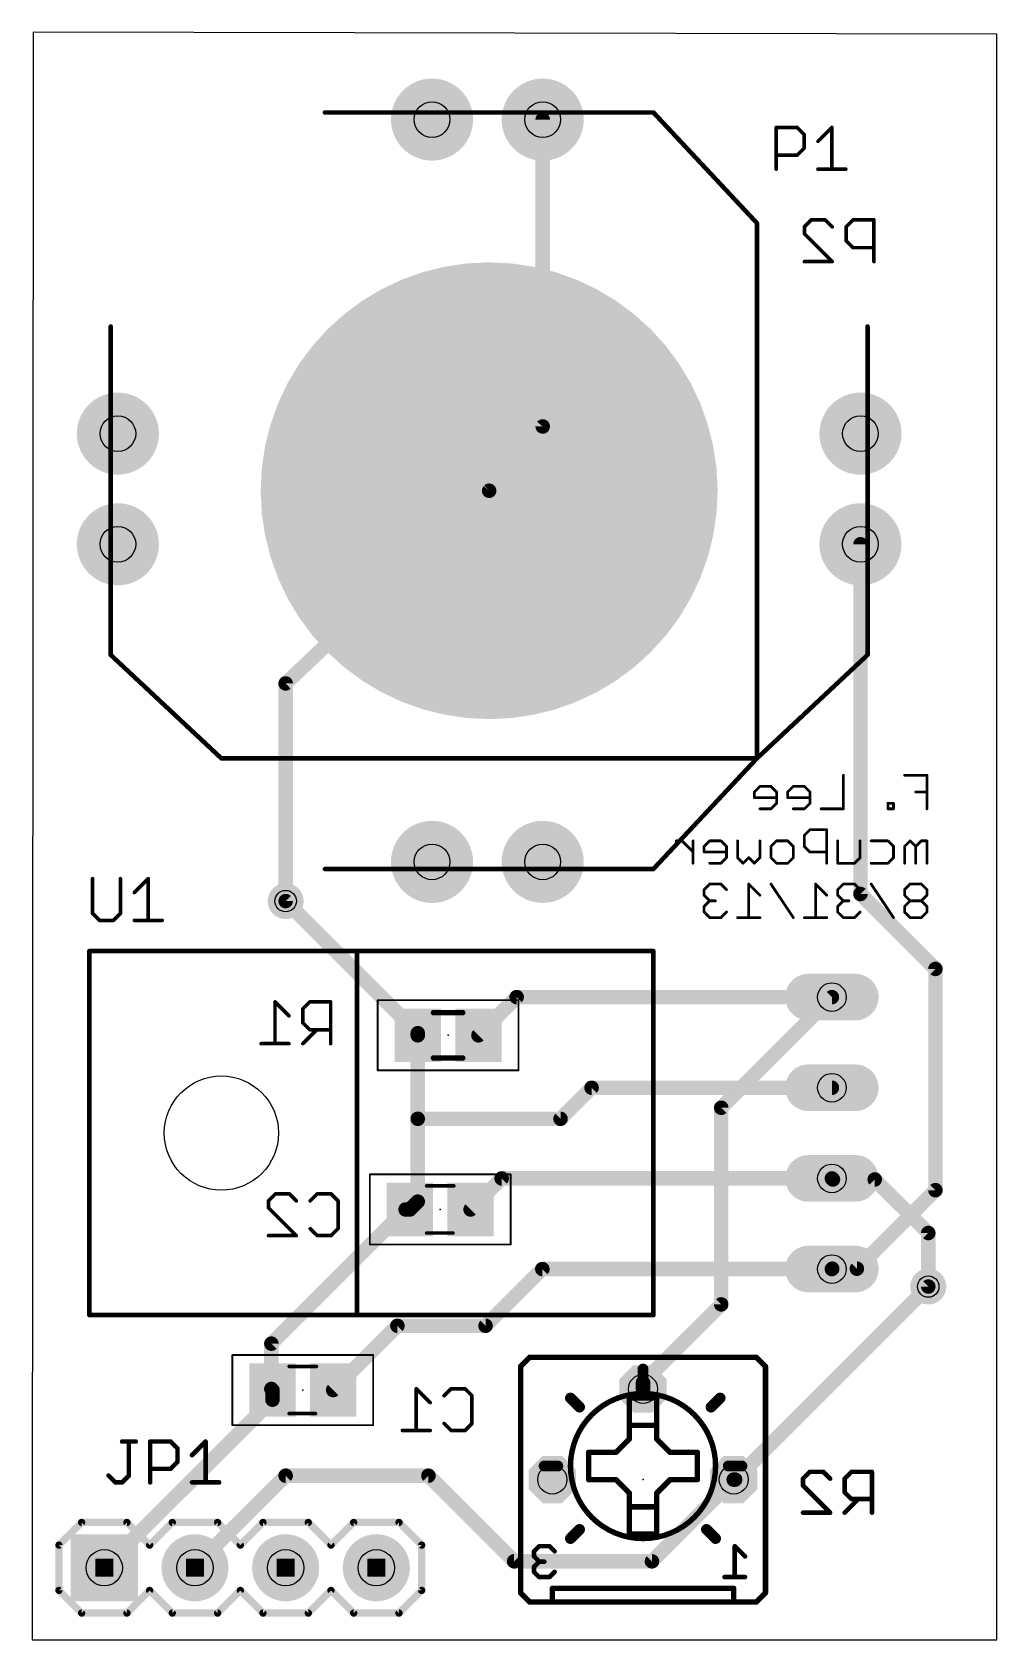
# Model space of a CAD drawing. Extents: x 0 to 27, y 0 to 45.
import ezdxf

# ---------------------------------------------------------------- set-up
doc = ezdxf.new("R2010")
doc.units = 0
for name, color, linetype in [('1', 22, 'CONTINUOUS'), ('16', 175, 'CONTINUOUS'), ('17', 82, 'CONTINUOUS'), ('18', 82, 'CONTINUOUS'), ('20', 7, 'CONTINUOUS'), ('21', 253, 'CONTINUOUS'), ('22', 253, 'CONTINUOUS'), ('23', 7, 'CONTINUOUS'), ('24', 7, 'CONTINUOUS'), ('25', 253, 'CONTINUOUS'), ('26', 253, 'CONTINUOUS'), ('40', 175, 'CONTINUOUS'), ('44', 253, 'CONTINUOUS'), ('51', 253, 'CONTINUOUS'), ('52', 253, 'CONTINUOUS')]:
    doc.layers.add(name, color=color, linetype=linetype)

# ---------------------------------------------------------------- blocks, each defined once
blk = doc.blocks.new('RECT')
blk.add_solid([(-0.5, -0.5), (0.5, -0.5), (-0.5, 0.5), (0.5, 0.5)])
blk = doc.blocks.new('SQUAREP')
blk.add_solid([(-0.5, -0.5), (0.5, -0.5), (-0.5, 0.5), (0.5, 0.5)])
blk = doc.blocks.new('ROUNDP')
at = {"const_width": 0.5}
blk.add_lwpolyline([(0, -0.25, 1), (0, 0.25, 1), (0, -0.25)], format="xyb", dxfattribs=at)
blk = doc.blocks.new('PIE')
at = {"const_width": 0.5}
blk.add_lwpolyline([(0, -0.25, 1), (0, 0.25, 1), (0, -0.25)], format="xyb", dxfattribs=at)
blk = doc.blocks.new('OCTAGONP')
at = {"const_width": 0.5}
blk.add_lwpolyline([(-0.25, -0.1036), (-0.25, 0.1036), (-0.1036, 0.25), (0.1036, 0.25), (0.25, 0.1036), (0.25, -0.1036), (0.1036, -0.25), (-0.1036, -0.25), (-0.25, -0.1036), (-0.25, 0.1036)], dxfattribs=at)
blk = doc.blocks.new('LONGP100')
at = {"const_width": 1}
blk.add_lwpolyline([(-0.5, 0), (0.5, 0)], dxfattribs=at)
at = {"const_width": 0.5}
for points in [[(-0.5, 0.25, 1), (-0.5, -0.25)], [(0.5, -0.25, 1), (0.5, 0.25)]]:
    blk.add_lwpolyline(points, format="xyb", dxfattribs=at)
blk = doc.blocks.new('ROUNDV')
at = {"const_width": 0.5}
blk.add_lwpolyline([(0, -0.25, 1), (0, 0.25, 1), (0, -0.25)], format="xyb", dxfattribs=at)

msp = doc.modelspace()

# ---------------------------------------------------------------- linework, layer by layer
at = {"layer": '1', "const_width": 0.4064}
for points in [[(7.1, 26.8), (12.8, 32.2)], [(23.2, 30.7), (23.2, 20.9)], [(7.1, 20.7), (7.1, 26.8)], [(23.2, 20.9), (25.3, 18.8)], [(25.3, 18.8), (25.3, 12.6)], [(19.3, 14.91), (22.4, 18.01)], [(19.3, 9.4), (19.3, 14.91)], [(25.3, 12.6), (23.1, 10.4)], [(22.41, 10.4), (22.4, 10.39)], [(23.1, 10.4), (22.41, 10.4)], [(19.69, 4.49), (25.1, 9.9)], [(17.11, 7.21), (19.3, 9.4)], [(17.11, 7.03), (17.11, 7.21)], [(4.56, 2.06), (7.1, 4.6)], [(7.1, 4.6), (11.1, 4.6)], [(11.1, 4.6), (13.5, 2.2)], [(17.36, 2.2), (19.65, 4.49)], [(19.65, 4.49), (19.69, 4.49)], [(4.56, 2.02), (4.56, 2.06)], [(13.5, 2.2), (17.36, 2.2)]]:
    msp.add_lwpolyline(points, dxfattribs=at)
at = {"layer": '1', "const_width": 0.2032}
for points in [[(12.8699, 32.1262, 1), (12.7301, 32.2738)], [(23.3016, 30.7, 1), (23.0984, 30.7)], [(7.2016, 26.8, 1), (6.9984, 26.8)], [(7.0301, 26.8738, 1), (7.1699, 26.7262)], [(6.9984, 20.7, 1), (7.2016, 20.7)], [(23.0984, 20.9, 1), (23.3016, 20.9)], [(23.2718, 20.9718, 1), (23.1282, 20.8282)], [(25.4016, 18.8, 1), (25.1984, 18.8)], [(25.2282, 18.7282, 1), (25.3718, 18.8718)], [(22.4718, 17.9382, 1), (22.3282, 18.0818)], [(19.4016, 14.91, 1), (19.1984, 14.91)], [(19.2282, 14.9818, 1), (19.3718, 14.8382)], [(25.1984, 12.6, 1), (25.4016, 12.6)], [(25.3718, 12.5282, 1), (25.2282, 12.6718)], [(22.3282, 10.4618, 1), (22.4718, 10.3182)], [(22.41, 10.5016, 1), (22.41, 10.2984)], [(22.4818, 10.3282, 1), (22.3382, 10.4718)], [(23.0282, 10.4718, 1), (23.1718, 10.3282)], [(23.1, 10.2984, 1), (23.1, 10.5016)], [(25.1718, 9.8282, 1), (25.0282, 9.9718)], [(19.1984, 9.4, 1), (19.4016, 9.4)], [(19.3718, 9.3282, 1), (19.2282, 9.4718)], [(17.2116, 7.21, 1), (17.0084, 7.21)], [(17.0382, 7.2818, 1), (17.1818, 7.1382)], [(17.0084, 7.03, 1), (17.2116, 7.03)], [(7.1, 4.7016, 1), (7.1, 4.4984)], [(7.1718, 4.5282, 1), (7.0282, 4.6718)], [(11.1718, 4.6718, 1), (11.0282, 4.5282)], [(11.1, 4.4984, 1), (11.1, 4.7016)], [(19.65, 4.5916, 1), (19.65, 4.3884)], [(19.7218, 4.4182, 1), (19.5782, 4.5618)], [(19.6182, 4.5618, 1), (19.7618, 4.4182)], [(19.69, 4.3884, 1), (19.69, 4.5916)], [(4.6616, 2.06, 1), (4.4584, 2.06)], [(13.5, 2.3016, 1), (13.5, 2.0984)], [(13.4282, 2.1282, 1), (13.5718, 2.2718)], [(17.2882, 2.2718, 1), (17.4318, 2.1282)], [(17.36, 2.0984, 1), (17.36, 2.3016)], [(4.4584, 2.02, 1), (4.6616, 2.02)], [(4.4882, 2.1318, 1), (4.6318, 1.9882)]]:
    msp.add_lwpolyline(points, format="xyb", dxfattribs=at)
at = {"layer": '16', "const_width": 0.4064}
for points in [[(14.3, 42.6), (14.3, 34)], [(14.3, 34), (12.8, 32.2)], [(10.8, 17), (7.1, 20.7)], [(13.57, 18.01), (12.5, 16.94)], [(22.4, 18.01), (13.57, 18.01)], [(10.8, 16.94), (10.8, 17)], [(10.8, 16.94), (10.8, 14.6)], [(15.67, 15.47), (14.8, 14.6)], [(22.4, 15.47), (15.67, 15.47)], [(10.8, 14.6), (10.8, 12.28)], [(14.8, 14.6), (10.8, 14.6)], [(13.15, 12.93), (12.28, 12.06)], [(22.4, 12.93), (13.15, 12.93)], [(22.43, 12.9), (22.4, 12.93)], [(23.6, 12.9), (22.43, 12.9)], [(25.1, 11.4), (23.6, 12.9)], [(10.46, 12.06), (6.7, 8.3)], [(10.58, 12.06), (10.46, 12.06)], [(10.8, 12.28), (10.58, 12.06)], [(25.1, 9.9), (25.1, 11.4)], [(14.29, 10.39), (12.7, 8.8)], [(22.4, 10.39), (14.29, 10.39)], [(10.23, 8.8), (8.43, 7)], [(12.7, 8.8), (10.23, 8.8)], [(6.7, 8.3), (6.7, 7.03)], [(6.7, 7.03), (6.73, 7)], [(6.73, 6.73), (2.02, 2.02)], [(6.73, 7), (6.73, 6.73)]]:
    msp.add_lwpolyline(points, dxfattribs=at)
at = {"layer": '16', "const_width": 0.2032}
for points in [[(14.4016, 42.6, 1), (14.1984, 42.6)], [(14.1984, 34, 1), (14.4016, 34)], [(14.3781, 33.935, 1), (14.2219, 34.065)], [(12.7219, 32.265, 1), (12.8781, 32.135)], [(7.1718, 20.7718, 1), (7.0282, 20.6282)], [(13.57, 18.1116, 1), (13.57, 17.9084)], [(13.6418, 17.9382, 1), (13.4982, 18.0818)], [(22.4, 17.9084, 1), (22.4, 18.1116)], [(10.9016, 17, 1), (10.6984, 17)], [(10.9016, 16.94, 1), (10.6984, 16.94)], [(10.7282, 16.9282, 1), (10.8718, 17.0718)], [(10.6984, 16.94, 1), (10.9016, 16.94)], [(12.4282, 17.0118, 1), (12.5718, 16.8682)], [(15.67, 15.5716, 1), (15.67, 15.3684)], [(15.7418, 15.3982, 1), (15.5982, 15.5418)], [(22.4, 15.3684, 1), (22.4, 15.5716)], [(10.9016, 14.6, 1), (10.6984, 14.6)], [(10.8, 14.7016, 1), (10.8, 14.4984)], [(10.6984, 14.6, 1), (10.9016, 14.6)], [(14.7282, 14.6718, 1), (14.8718, 14.5282)], [(14.8, 14.4984, 1), (14.8, 14.7016)], [(13.15, 13.0316, 1), (13.15, 12.8284)], [(13.2218, 12.8582, 1), (13.0782, 13.0018)], [(22.4718, 13.0018, 1), (22.3282, 12.8582)], [(22.43, 13.0016, 1), (22.43, 12.7984)], [(22.3582, 12.8282, 1), (22.5018, 12.9718)], [(22.4, 12.8284, 1), (22.4, 13.0316)], [(23.6718, 12.9718, 1), (23.5282, 12.8282)], [(23.6, 12.7984, 1), (23.6, 13.0016)], [(10.46, 12.1616, 1), (10.46, 11.9584)], [(10.5318, 11.9882, 1), (10.3882, 12.1318)], [(10.5082, 12.1318, 1), (10.6518, 11.9882)], [(10.58, 11.9584, 1), (10.58, 12.1616)], [(10.6984, 12.28, 1), (10.9016, 12.28)], [(10.8718, 12.2082, 1), (10.7282, 12.3518)], [(12.2082, 12.1318, 1), (12.3518, 11.9882)], [(25.2016, 11.4, 1), (24.9984, 11.4)], [(25.0282, 11.3282, 1), (25.1718, 11.4718)], [(14.29, 10.4916, 1), (14.29, 10.2884)], [(14.3618, 10.3182, 1), (14.2182, 10.4618)], [(22.4, 10.2884, 1), (22.4, 10.4916)], [(24.9984, 9.9, 1), (25.2016, 9.9)], [(10.23, 8.9016, 1), (10.23, 8.6984)], [(10.3018, 8.7282, 1), (10.1582, 8.8718)], [(12.6282, 8.8718, 1), (12.7718, 8.7282)], [(12.7, 8.6984, 1), (12.7, 8.9016)], [(6.8016, 8.3, 1), (6.5984, 8.3)], [(6.6282, 8.3718, 1), (6.7718, 8.2282)], [(6.7718, 7.1018, 1), (6.6282, 6.9582)], [(6.5984, 7.03, 1), (6.8016, 7.03)], [(6.8316, 7, 1), (6.6284, 7)], [(6.6284, 6.73, 1), (6.8316, 6.73)], [(6.6582, 6.9282, 1), (6.8018, 7.0718)], [(6.8018, 6.6582, 1), (6.6582, 6.8018)], [(8.3582, 7.0718, 1), (8.5018, 6.9282)], [(1.9482, 2.0918, 1), (2.0918, 1.9482)]]:
    msp.add_lwpolyline(points, format="xyb", dxfattribs=at)
at = {"layer": '20'}
for p, q in [((0.03, 45.05), (0, 0)), ((27.02, 44.99), (0.03, 45.05)), ((27.02, 0), (27.02, 44.99)), ((0, 0), (27.02, 0))]:
    msp.add_line(p, q, dxfattribs=at)
msp.add_circle((5.3, 14.2), 1.6, dxfattribs=at)
at = {"layer": '21'}
for points, const_width in [([(8.2, 42.8318, 1), (8.2, 42.7683)], 0.0635), ([(17.4232, 42.8217, 1), (17.3768, 42.7783)], 0.0635), ([(17.4, 42.7683, 1), (17.4, 42.8318)], 0.0635), ([(20.3317, 39.7, 1), (20.2683, 39.7)], 0.0635), ([(20.2768, 39.6783, 1), (20.3232, 39.7217)], 0.0635), ([(20.2683, 24.7, 1), (20.3317, 24.7)], 0.0635), ([(20.3232, 24.6783, 1), (20.2768, 24.7217)], 0.0635), ([(8.2, 21.6318, 1), (8.2, 21.5683)], 0.0635), ([(17.3768, 21.6217, 1), (17.4232, 21.5783)], 0.0635), ([(17.4, 21.5683, 1), (17.4, 21.6318)], 0.0635), ([(1.6, 19.3317, 1), (1.6, 19.2683)], 0.0635), ([(1.6318, 19.3, 1), (1.5683, 19.3)], 0.0635), ([(9.1318, 19.3, 1), (9.0682, 19.3)], 0.0635), ([(9.1, 19.3317, 1), (9.1, 19.2683)], 0.0635), ([(9.1, 19.2683, 1), (9.1, 19.3317)], 0.0635), ([(17.4318, 19.3, 1), (17.3683, 19.3)], 0.0635), ([(17.4, 19.2683, 1), (17.4, 19.3317)], 0.0635), ([(17.4318, 18.01, 1), (17.3683, 18.01)], 0.0635), ([(17.3683, 18.01, 1), (17.4318, 18.01)], 0.0635), ([(17.4318, 15.47, 1), (17.3683, 15.47)], 0.0635), ([(17.3683, 15.47, 1), (17.4318, 15.47)], 0.0635), ([(17.4318, 12.93, 1), (17.3683, 12.93)], 0.0635), ([(17.3683, 12.93, 1), (17.4318, 12.93)], 0.0635), ([(17.4318, 10.39, 1), (17.3683, 10.39)], 0.0635), ([(17.3683, 10.39, 1), (17.4318, 10.39)], 0.0635), ([(1.6, 9.1318, 1), (1.6, 9.0682)], 0.0635), ([(1.5683, 9.1, 1), (1.6318, 9.1)], 0.0635), ([(9.1, 9.1318, 1), (9.1, 9.0682)], 0.0635), ([(9.0682, 9.1, 1), (9.1318, 9.1)], 0.0635), ([(9.1, 9.0682, 1), (9.1, 9.1318)], 0.0635), ([(17.3683, 9.1, 1), (17.4318, 9.1)], 0.0635), ([(17.4, 9.0682, 1), (17.4, 9.1318)], 0.0635), ([(1.385, 3.3408, 1), (1.385, 3.2392)], 0.1016), ([(1.4209, 3.2541, 1), (1.3491, 3.3259)], 0.1016), ([(2.6909, 3.3259, 1), (2.6191, 3.2541)], 0.1016), ([(2.655, 3.2392, 1), (2.655, 3.3408)], 0.1016), ([(3.925, 3.3408, 1), (3.925, 3.2392)], 0.1016), ([(3.9609, 3.2541, 1), (3.8891, 3.3259)], 0.1016), ([(5.2309, 3.3259, 1), (5.1591, 3.2541)], 0.1016), ([(5.195, 3.2392, 1), (5.195, 3.3408)], 0.1016), ([(6.465, 3.3408, 1), (6.465, 3.2392)], 0.1016), ([(6.5009, 3.2541, 1), (6.4291, 3.3259)], 0.1016), ([(7.7709, 3.3259, 1), (7.6991, 3.2541)], 0.1016), ([(7.735, 3.2392, 1), (7.735, 3.3408)], 0.1016), ([(9.005, 3.3408, 1), (9.005, 3.2392)], 0.1016), ([(9.0409, 3.2541, 1), (8.9691, 3.3259)], 0.1016), ([(10.3109, 3.3259, 1), (10.2391, 3.2541)], 0.1016), ([(10.275, 3.2392, 1), (10.275, 3.3408)], 0.1016), ([(0.8008, 2.655, 1), (0.6992, 2.655)], 0.1016), ([(0.7141, 2.6909, 1), (0.7859, 2.6191)], 0.1016), ([(3.2541, 2.6909, 1), (3.3259, 2.6191)], 0.1016), ([(3.2541, 2.6191, 1), (3.3259, 2.6909)], 0.1016), ([(5.7941, 2.6909, 1), (5.8659, 2.6191)], 0.1016), ([(5.7941, 2.6191, 1), (5.8659, 2.6909)], 0.1016), ([(8.3341, 2.6909, 1), (8.4059, 2.6191)], 0.1016), ([(8.3341, 2.6191, 1), (8.4059, 2.6909)], 0.1016), ([(10.9608, 2.655, 1), (10.8592, 2.655)], 0.1016), ([(10.8741, 2.6191, 1), (10.9459, 2.6909)], 0.1016), ([(0.7859, 1.4209, 1), (0.7141, 1.3491)], 0.1016), ([(0.6992, 1.385, 1), (0.8008, 1.385)], 0.1016), ([(3.3259, 1.4209, 1), (3.2541, 1.3491)], 0.1016), ([(3.3259, 1.3491, 1), (3.2541, 1.4209)], 0.1016), ([(5.8659, 1.4209, 1), (5.7941, 1.3491)], 0.1016), ([(5.8659, 1.3491, 1), (5.7941, 1.4209)], 0.1016), ([(8.4059, 1.4209, 1), (8.3341, 1.3491)], 0.1016), ([(8.4059, 1.3491, 1), (8.3341, 1.4209)], 0.1016), ([(10.8592, 1.385, 1), (10.9608, 1.385)], 0.1016), ([(10.9459, 1.3491, 1), (10.8741, 1.4209)], 0.1016), ([(1.385, 0.8008, 1), (1.385, 0.6992)], 0.1016), ([(1.3491, 0.7141, 1), (1.4209, 0.7859)], 0.1016), ([(2.6191, 0.7859, 1), (2.6909, 0.7141)], 0.1016), ([(2.655, 0.6992, 1), (2.655, 0.8008)], 0.1016), ([(3.925, 0.8008, 1), (3.925, 0.6992)], 0.1016), ([(3.8891, 0.7141, 1), (3.9609, 0.7859)], 0.1016), ([(5.1591, 0.7859, 1), (5.2309, 0.7141)], 0.1016), ([(5.195, 0.6992, 1), (5.195, 0.8008)], 0.1016), ([(6.465, 0.8008, 1), (6.465, 0.6992)], 0.1016), ([(6.4291, 0.7141, 1), (6.5009, 0.7859)], 0.1016), ([(7.6991, 0.7859, 1), (7.7709, 0.7141)], 0.1016), ([(7.735, 0.6992, 1), (7.735, 0.8008)], 0.1016), ([(9.005, 0.8008, 1), (9.005, 0.6992)], 0.1016), ([(8.9691, 0.7141, 1), (9.0409, 0.7859)], 0.1016), ([(10.2391, 0.7859, 1), (10.3109, 0.7141)], 0.1016), ([(10.275, 0.6992, 1), (10.275, 0.8008)], 0.1016)]:
    msp.add_lwpolyline(points, format="xyb", dxfattribs=dict(at, const_width=const_width))
for points, const_width in [([(17.4, 42.8), (8.2, 42.8)], 0.127), ([(20.3, 39.7), (17.4, 42.8)], 0.127), ([(20.3, 39.7), (20.3, 24.7)], 0.127), ([(20.3, 24.7), (17.4, 21.6)], 0.127), ([(17.4, 21.6), (8.2, 21.6)], 0.127), ([(9.1, 19.3), (1.6, 19.3)], 0.127), ([(1.6, 19.3), (1.6, 9.1)], 0.127), ([(17.4, 19.3), (9.1, 19.3)], 0.127), ([(9.1, 9.1), (9.1, 19.3)], 0.127), ([(17.4, 18.01), (17.4, 19.3)], 0.127), ([(17.4, 15.47), (17.4, 18.01)], 0.127), ([(17.4, 12.93), (17.4, 15.47)], 0.127), ([(17.4, 10.39), (17.4, 12.93)], 0.127), ([(17.4, 9.1), (17.4, 10.39)], 0.127), ([(1.6, 9.1), (9.1, 9.1)], 0.127), ([(9.1, 9.1), (17.4, 9.1)], 0.127), ([(1.385, 3.29), (0.75, 2.655)], 0.2032), ([(1.385, 3.29), (2.655, 3.29)], 0.2032), ([(2.655, 3.29), (3.29, 2.655)], 0.2032), ([(3.29, 2.655), (3.925, 3.29)], 0.2032), ([(3.925, 3.29), (5.195, 3.29)], 0.2032), ([(5.195, 3.29), (5.83, 2.655)], 0.2032), ([(5.83, 2.655), (6.465, 3.29)], 0.2032), ([(6.465, 3.29), (7.735, 3.29)], 0.2032), ([(7.735, 3.29), (8.37, 2.655)], 0.2032), ([(9.005, 3.29), (8.37, 2.655)], 0.2032), ([(9.005, 3.29), (10.275, 3.29)], 0.2032), ([(10.275, 3.29), (10.91, 2.655)], 0.2032), ([(0.75, 2.655), (0.75, 1.385)], 0.2032), ([(10.91, 2.655), (10.91, 1.385)], 0.2032), ([(0.75, 1.385), (1.385, 0.75)], 0.2032), ([(3.29, 1.385), (2.655, 0.75)], 0.2032), ([(3.925, 0.75), (3.29, 1.385)], 0.2032), ([(5.83, 1.385), (5.195, 0.75)], 0.2032), ([(6.465, 0.75), (5.83, 1.385)], 0.2032), ([(8.37, 1.385), (7.735, 0.75)], 0.2032), ([(8.37, 1.385), (9.005, 0.75)], 0.2032), ([(10.91, 1.385), (10.275, 0.75)], 0.2032), ([(2.655, 0.75), (1.385, 0.75)], 0.2032), ([(5.195, 0.75), (3.925, 0.75)], 0.2032), ([(7.735, 0.75), (6.465, 0.75)], 0.2032), ([(10.275, 0.75), (9.005, 0.75)], 0.2032)]:
    msp.add_lwpolyline(points, dxfattribs=dict(at, const_width=const_width))
at = {"layer": '22'}
for points, const_width in [([(2.2, 27.6), (2.2, 36.8)], 0.127), ([(23.4, 27.6), (23.4, 36.8)], 0.127), ([(5.3, 24.7), (2.2, 27.6)], 0.127), ([(20.3, 24.7), (23.4, 27.6)], 0.127), ([(5.3, 24.7), (20.3, 24.7)], 0.127), ([(20.3818, 23.9132), (20.225, 23.7564)], 0.0762), ([(20.6953, 23.9132), (20.3818, 23.9132)], 0.0762), ([(20.8521, 23.7564), (20.6953, 23.9132)], 0.0762), ([(21.3173, 23.9132), (21.1605, 23.7564)], 0.0762), ([(21.6308, 23.9132), (21.3173, 23.9132)], 0.0762), ([(21.7876, 23.7564), (21.6308, 23.9132)], 0.0762), ([(22.7231, 24.2267), (22.7231, 23.2861)], 0.0762), ([(25.0619, 24.2267), (24.4348, 24.2267)], 0.0762), ([(25.0619, 23.2861), (25.0619, 24.2267)], 0.0762), ([(20.225, 23.7564), (20.225, 23.5996)], 0.0762), ([(20.225, 23.5996), (20.8521, 23.5996)], 0.0762), ([(20.6953, 23.2861), (20.8521, 23.4429)], 0.0762), ([(20.8521, 23.4429), (20.8521, 23.7564)], 0.0762), ([(21.1605, 23.7564), (21.1605, 23.5996)], 0.0762), ([(21.1605, 23.5996), (21.7876, 23.5996)], 0.0762), ([(21.6308, 23.2861), (21.7876, 23.4429)], 0.0762), ([(21.7876, 23.4429), (21.7876, 23.7564)], 0.0762), ([(24.1264, 23.4429), (23.9696, 23.4429)], 0.0762), ([(23.9696, 23.4429), (23.9696, 23.2861)], 0.0762), ([(24.1264, 23.2861), (24.1264, 23.4429)], 0.0762), ([(25.0619, 23.7564), (24.7484, 23.7564)], 0.0762), ([(20.3818, 23.2861), (20.6953, 23.2861)], 0.0762), ([(21.3173, 23.2861), (21.6308, 23.2861)], 0.0762), ([(22.7231, 23.2861), (22.096, 23.2861)], 0.0762), ([(23.9696, 23.2861), (24.1264, 23.2861)], 0.0762), ([(21.785, 22.7027), (21.6283, 22.5459)], 0.0762), ([(21.6283, 22.5459), (21.6283, 22.2324)], 0.0762), ([(22.2553, 22.7027), (21.785, 22.7027)], 0.0762), ([(22.2553, 21.7621), (22.2553, 22.7027)], 0.0762), ([(18.1997, 22.3892), (18.043, 22.3892)], 0.0762), ([(18.5133, 22.0756), (18.1997, 22.3892)], 0.0762), ([(18.5133, 21.7621), (18.5133, 22.3892)], 0.0762), ([(18.9785, 22.3892), (18.8217, 22.2324)], 0.0762), ([(18.8217, 22.2324), (18.8217, 22.0756)], 0.0762), ([(18.8217, 22.0756), (19.4488, 22.0756)], 0.0762), ([(19.292, 22.3892), (18.9785, 22.3892)], 0.0762), ([(19.4488, 22.2324), (19.292, 22.3892)], 0.0762), ([(19.4488, 21.9189), (19.4488, 22.2324)], 0.0762), ([(19.7572, 21.9189), (19.7572, 22.3892)], 0.0762), ([(20.3843, 22.3892), (20.3843, 21.9189)], 0.0762), ([(20.6928, 22.2324), (20.8495, 22.3892)], 0.0762), ([(20.6928, 21.9189), (20.6928, 22.2324)], 0.0762), ([(20.8495, 22.3892), (21.1631, 22.3892)], 0.0762), ([(21.1631, 22.3892), (21.3198, 22.2324)], 0.0762), ([(21.3198, 22.2324), (21.3198, 21.9189)], 0.0762), ([(21.6283, 22.2324), (21.785, 22.0756)], 0.0762), ([(21.785, 22.0756), (22.2553, 22.0756)], 0.0762), ([(22.5638, 21.7621), (22.5638, 22.3892)], 0.0762), ([(23.1909, 22.3892), (23.1909, 21.9189)], 0.0762), ([(23.4993, 22.3892), (23.9696, 22.3892)], 0.0762), ([(23.9696, 22.3892), (24.1264, 22.2324)], 0.0762), ([(24.1264, 22.2324), (24.1264, 21.9189)], 0.0762), ([(24.5916, 22.3892), (24.4348, 22.2324)], 0.0762), ([(24.4348, 22.2324), (24.4348, 21.7621)], 0.0762), ([(24.7484, 22.2324), (24.5916, 22.3892)], 0.0762), ([(24.9051, 22.3892), (24.7484, 22.2324)], 0.0762), ([(24.7484, 22.2324), (24.7484, 21.7621)], 0.0762), ([(25.0619, 22.3892), (24.9051, 22.3892)], 0.0762), ([(25.0619, 21.7621), (25.0619, 22.3892)], 0.0762), ([(18.9785, 21.7621), (19.292, 21.7621)], 0.0762), ([(19.292, 21.7621), (19.4488, 21.9189)], 0.0762), ([(19.914, 21.7621), (19.7572, 21.9189)], 0.0762), ([(20.0708, 21.9189), (19.914, 21.7621)], 0.0762), ([(20.2275, 21.7621), (20.0708, 21.9189)], 0.0762), ([(20.3843, 21.9189), (20.2275, 21.7621)], 0.0762), ([(20.8495, 21.7621), (20.6928, 21.9189)], 0.0762), ([(21.1631, 21.7621), (20.8495, 21.7621)], 0.0762), ([(21.3198, 21.9189), (21.1631, 21.7621)], 0.0762), ([(23.0341, 21.7621), (22.5638, 21.7621)], 0.0762), ([(23.1909, 21.9189), (23.0341, 21.7621)], 0.0762), ([(23.9696, 21.7621), (23.4993, 21.7621)], 0.0762), ([(24.1264, 21.9189), (23.9696, 21.7621)], 0.0762), ([(18.9785, 21.1787), (18.8217, 21.0219)], 0.0762), ([(19.292, 21.1787), (18.9785, 21.1787)], 0.0762), ([(19.4488, 21.0219), (19.292, 21.1787)], 0.0762), ([(20.3843, 20.8652), (20.0708, 21.1787)], 0.0762), ([(20.0708, 21.1787), (20.0708, 20.2381)], 0.0762), ([(21.3198, 20.2381), (20.6928, 21.1787)], 0.0762), ([(22.2553, 20.8652), (21.9418, 21.1787)], 0.0762), ([(21.9418, 21.1787), (21.9418, 20.2381)], 0.0762), ([(22.7206, 21.1787), (22.5638, 21.0219)], 0.0762), ([(23.0341, 21.1787), (22.7206, 21.1787)], 0.0762), ([(23.1909, 21.0219), (23.0341, 21.1787)], 0.0762), ([(24.1264, 20.2381), (23.4993, 21.1787)], 0.0762), ([(24.5916, 21.1787), (24.4348, 21.0219)], 0.0762), ([(24.9051, 21.1787), (24.5916, 21.1787)], 0.0762), ([(25.0619, 21.0219), (24.9051, 21.1787)], 0.0762), ([(18.8217, 21.0219), (18.8217, 20.8652)], 0.0762), ([(18.8217, 20.8652), (18.9785, 20.7084)], 0.0762), ([(18.9785, 20.7084), (18.8217, 20.5516)], 0.0762), ([(18.9785, 20.7084), (19.1353, 20.7084)], 0.0762), ([(22.5638, 21.0219), (22.5638, 20.8652)], 0.0762), ([(22.5638, 20.8652), (22.7206, 20.7084)], 0.0762), ([(22.7206, 20.7084), (22.5638, 20.5516)], 0.0762), ([(22.7206, 20.7084), (22.8773, 20.7084)], 0.0762), ([(24.4348, 21.0219), (24.4348, 20.8652)], 0.0762), ([(24.4348, 20.8652), (24.5916, 20.7084)], 0.0762), ([(24.5916, 20.7084), (24.4348, 20.5516)], 0.0762), ([(24.9051, 20.7084), (24.5916, 20.7084)], 0.0762), ([(24.9051, 20.7084), (25.0619, 20.8652)], 0.0762), ([(25.0619, 20.5516), (24.9051, 20.7084)], 0.0762), ([(25.0619, 20.8652), (25.0619, 21.0219)], 0.0762), ([(18.8217, 20.5516), (18.8217, 20.3949)], 0.0762), ([(18.8217, 20.3949), (18.9785, 20.2381)], 0.0762), ([(18.9785, 20.2381), (19.292, 20.2381)], 0.0762), ([(19.292, 20.2381), (19.4488, 20.3949)], 0.0762), ([(20.3843, 20.2381), (19.7572, 20.2381)], 0.0762), ([(22.2553, 20.2381), (21.6283, 20.2381)], 0.0762), ([(22.5638, 20.5516), (22.5638, 20.3949)], 0.0762), ([(22.5638, 20.3949), (22.7206, 20.2381)], 0.0762), ([(22.7206, 20.2381), (23.0341, 20.2381)], 0.0762), ([(23.0341, 20.2381), (23.1909, 20.3949)], 0.0762), ([(24.4348, 20.5516), (24.4348, 20.3949)], 0.0762), ([(24.4348, 20.3949), (24.5916, 20.2381)], 0.0762), ([(24.5916, 20.2381), (24.9051, 20.2381)], 0.0762), ([(24.9051, 20.2381), (25.0619, 20.3949)], 0.0762), ([(25.0619, 20.3949), (25.0619, 20.5516)], 0.0762), ([(13.935, 7.919), (13.681, 7.665)], 0.1524), ([(13.681, 4.236), (13.681, 7.665)], 0.1524), ([(13.935, 7.919), (20.285, 7.919)], 0.1524), ([(17.11, 7.2078), (17.11, 7.5888)], 0.3048), ([(20.285, 7.919), (20.539, 7.665)], 0.1524), ([(20.539, 7.665), (20.539, 4.236)], 0.1524), ([(15.332, 6.522), (15.078, 6.776)], 0.3048), ([(16.729, 6.776), (17.491, 6.776)], 0.1524), ([(16.729, 6.014), (16.729, 6.776)], 0.1524), ([(17.491, 6.776), (17.491, 6.014)], 0.1524), ([(19.015, 6.522), (19.269, 6.776)], 0.3048), ([(16.729, 5.633), (16.729, 6.014)], 0.1524), ([(16.729, 6.014), (17.491, 6.014)], 0.1524), ([(17.491, 6.014), (17.491, 5.633)], 0.1524), ([(16.348, 5.252), (16.729, 5.633)], 0.1524), ([(17.491, 5.633), (17.872, 5.252)], 0.1524), ([(14.7224, 4.871), (14.3414, 4.871)], 0.3048), ([(15.586, 4.49), (15.586, 5.252)], 0.1524), ([(15.586, 5.252), (16.348, 5.252)], 0.1524), ([(17.872, 5.252), (18.634, 5.252)], 0.1524), ([(18.634, 5.252), (18.634, 4.49)], 0.1524), ([(19.4976, 4.871), (19.8786, 4.871)], 0.3048), ([(16.348, 4.49), (15.586, 4.49)], 0.1524), ([(16.729, 4.109), (16.348, 4.49)], 0.1524), ([(17.491, 4.109), (17.872, 4.49)], 0.1524), ([(18.634, 4.49), (17.872, 4.49)], 0.1524), ([(16.729, 3.728), (16.729, 4.109)], 0.1524), ([(17.491, 4.109), (17.491, 3.728)], 0.1524), ([(16.729, 2.966), (16.729, 3.728)], 0.1524), ([(16.729, 3.728), (17.491, 3.728)], 0.1524), ([(17.491, 3.728), (17.491, 2.966)], 0.1524), ([(13.681, 1.315), (13.681, 2.966)], 0.1524), ([(17.491, 2.966), (16.729, 2.966)], 0.1524), ([(20.539, 2.966), (20.539, 1.315)], 0.1524), ([(14.2013, 2.6238), (14.0573, 2.4798)], 0.127), ([(14.0573, 2.4798), (14.0573, 2.3357)], 0.127), ([(14.0573, 2.3357), (14.2013, 2.1917)], 0.127), ([(14.2013, 2.1917), (14.0573, 2.0476)], 0.127), ([(14.4894, 2.6238), (14.2013, 2.6238)], 0.127), ([(14.2013, 2.1917), (14.3454, 2.1917)], 0.127), ([(14.6335, 2.4798), (14.4894, 2.6238)], 0.127), ([(19.9675, 2.3357), (19.6794, 2.6238)], 0.127), ([(19.6794, 2.6238), (19.6794, 1.7595)], 0.127), ([(14.0573, 2.0476), (14.0573, 1.9036)], 0.127), ([(14.0573, 1.9036), (14.2013, 1.7595)], 0.127), ([(14.2013, 1.7595), (14.4894, 1.7595)], 0.127), ([(14.4894, 1.7595), (14.6335, 1.9036)], 0.127), ([(19.9675, 1.7595), (19.3913, 1.7595)], 0.127), ([(13.935, 1.061), (13.681, 1.315)], 0.1524), ([(14.57, 1.061), (14.57, 1.442)], 0.1524), ([(16.094, 1.442), (14.57, 1.442)], 0.1524), ([(19.65, 1.442), (18.126, 1.442)], 0.1524), ([(19.65, 1.442), (19.65, 1.061)], 0.1524), ([(20.285, 1.061), (20.539, 1.315)], 0.1524), ([(14.57, 1.061), (13.935, 1.061)], 0.1524), ([(16.475, 1.061), (14.57, 1.061)], 0.1524), ([(19.65, 1.061), (17.745, 1.061)], 0.1524), ([(20.285, 1.061), (19.65, 1.061)], 0.1524)]:
    msp.add_lwpolyline(points, dxfattribs=dict(at, const_width=const_width))
for points, const_width in [([(2.2318, 36.8, 1), (2.1683, 36.8)], 0.0635), ([(23.4318, 36.8, 1), (23.3683, 36.8)], 0.0635), ([(2.2217, 27.6232, 1), (2.1783, 27.5768)], 0.0635), ([(2.1683, 27.6, 1), (2.2318, 27.6)], 0.0635), ([(23.3683, 27.6, 1), (23.4318, 27.6)], 0.0635), ([(23.4217, 27.5768, 1), (23.3783, 27.6232)], 0.0635), ([(5.3, 24.7318, 1), (5.3, 24.6683)], 0.0635), ([(5.2783, 24.6768, 1), (5.3217, 24.7232)], 0.0635), ([(20.2783, 24.7232, 1), (20.3217, 24.6768)], 0.0635), ([(20.3, 24.6683, 1), (20.3, 24.7318)], 0.0635), ([(20.3818, 23.9322, 1), (20.3818, 23.8941)], 0.0381), ([(20.3952, 23.8997, 1), (20.3683, 23.9266)], 0.0381), ([(20.7088, 23.9266, 1), (20.6818, 23.8997)], 0.0381), ([(20.6953, 23.8941, 1), (20.6953, 23.9322)], 0.0381), ([(21.3173, 23.9322, 1), (21.3173, 23.8941)], 0.0381), ([(21.3308, 23.8997, 1), (21.3038, 23.9266)], 0.0381), ([(21.6443, 23.9266, 1), (21.6173, 23.8997)], 0.0381), ([(21.6308, 23.8941, 1), (21.6308, 23.9322)], 0.0381), ([(22.7422, 24.2267, 1), (22.7041, 24.2267)], 0.0381), ([(24.4348, 24.2458, 1), (24.4348, 24.2077)], 0.0381), ([(25.081, 24.2267, 1), (25.0429, 24.2267)], 0.0381), ([(25.0619, 24.2077, 1), (25.0619, 24.2458)], 0.0381), ([(20.244, 23.7564, 1), (20.2059, 23.7564)], 0.0381), ([(20.2059, 23.5996, 1), (20.244, 23.5996)], 0.0381), ([(20.2115, 23.7699, 1), (20.2385, 23.7429)], 0.0381), ([(20.225, 23.6187, 1), (20.225, 23.5806)], 0.0381), ([(20.8711, 23.7564, 1), (20.833, 23.7564)], 0.0381), ([(20.833, 23.4429, 1), (20.8711, 23.4429)], 0.0381), ([(20.8386, 23.7429, 1), (20.8655, 23.7699)], 0.0381), ([(20.8655, 23.4294, 1), (20.8386, 23.4563)], 0.0381), ([(20.8521, 23.5806, 1), (20.8521, 23.6187)], 0.0381), ([(21.147, 23.7699, 1), (21.174, 23.7429)], 0.0381), ([(21.1605, 23.6187, 1), (21.1605, 23.5806)], 0.0381), ([(21.1796, 23.7564, 1), (21.1415, 23.7564)], 0.0381), ([(21.1415, 23.5996, 1), (21.1796, 23.5996)], 0.0381), ([(21.8066, 23.7564, 1), (21.7685, 23.7564)], 0.0381), ([(21.7685, 23.4429, 1), (21.8066, 23.4429)], 0.0381), ([(21.7741, 23.7429, 1), (21.8011, 23.7699)], 0.0381), ([(21.8011, 23.4294, 1), (21.7741, 23.4563)], 0.0381), ([(21.7876, 23.5806, 1), (21.7876, 23.6187)], 0.0381), ([(23.9696, 23.4619, 1), (23.9696, 23.4238)], 0.0381), ([(23.9887, 23.4429, 1), (23.9506, 23.4429)], 0.0381), ([(24.1454, 23.4429, 1), (24.1073, 23.4429)], 0.0381), ([(24.1264, 23.4238, 1), (24.1264, 23.4619)], 0.0381), ([(24.7484, 23.7755, 1), (24.7484, 23.7374)], 0.0381), ([(25.0619, 23.7374, 1), (25.0619, 23.7755)], 0.0381), ([(20.3818, 23.3052, 1), (20.3818, 23.2671)], 0.0381), ([(20.6818, 23.2996, 1), (20.7088, 23.2726)], 0.0381), ([(20.6953, 23.2671, 1), (20.6953, 23.3052)], 0.0381), ([(21.3173, 23.3052, 1), (21.3173, 23.2671)], 0.0381), ([(21.6173, 23.2996, 1), (21.6443, 23.2726)], 0.0381), ([(21.6308, 23.2671, 1), (21.6308, 23.3052)], 0.0381), ([(22.096, 23.3052, 1), (22.096, 23.2671)], 0.0381), ([(22.7041, 23.2861, 1), (22.7422, 23.2861)], 0.0381), ([(22.7231, 23.2671, 1), (22.7231, 23.3052)], 0.0381), ([(23.9696, 23.3052, 1), (23.9696, 23.2671)], 0.0381), ([(23.9506, 23.2861, 1), (23.9887, 23.2861)], 0.0381), ([(24.1073, 23.2861, 1), (24.1454, 23.2861)], 0.0381), ([(24.1264, 23.2671, 1), (24.1264, 23.3052)], 0.0381), ([(25.0429, 23.2861, 1), (25.081, 23.2861)], 0.0381), ([(21.6473, 22.5459, 1), (21.6092, 22.5459)], 0.0381), ([(21.6148, 22.5594, 1), (21.6417, 22.5325)], 0.0381), ([(21.785, 22.7218, 1), (21.785, 22.6837)], 0.0381), ([(21.7985, 22.6892, 1), (21.7716, 22.7162)], 0.0381), ([(22.2744, 22.7027, 1), (22.2363, 22.7027)], 0.0381), ([(22.2553, 22.6837, 1), (22.2553, 22.7218)], 0.0381), ([(18.043, 22.4082, 1), (18.043, 22.3701)], 0.0381), ([(18.2132, 22.4026, 1), (18.1863, 22.3757)], 0.0381), ([(18.1997, 22.3701, 1), (18.1997, 22.4082)], 0.0381), ([(18.5323, 22.3892, 1), (18.4942, 22.3892)], 0.0381), ([(18.4998, 22.0622, 1), (18.5267, 22.0891)], 0.0381), ([(18.8082, 22.2459, 1), (18.8352, 22.2189)], 0.0381), ([(18.8217, 22.0947, 1), (18.8217, 22.0566)], 0.0381), ([(18.8408, 22.2324, 1), (18.8027, 22.2324)], 0.0381), ([(18.8027, 22.0756, 1), (18.8408, 22.0756)], 0.0381), ([(18.9785, 22.4082, 1), (18.9785, 22.3701)], 0.0381), ([(18.992, 22.3757, 1), (18.965, 22.4026)], 0.0381), ([(19.3055, 22.4026, 1), (19.2786, 22.3757)], 0.0381), ([(19.292, 22.3701, 1), (19.292, 22.4082)], 0.0381), ([(19.4678, 22.2324, 1), (19.4297, 22.2324)], 0.0381), ([(19.4353, 22.2189, 1), (19.4623, 22.2459)], 0.0381), ([(19.4488, 22.0566, 1), (19.4488, 22.0947)], 0.0381), ([(19.7763, 22.3892, 1), (19.7382, 22.3892)], 0.0381), ([(20.4034, 22.3892, 1), (20.3653, 22.3892)], 0.0381), ([(20.6793, 22.2459, 1), (20.7062, 22.2189)], 0.0381), ([(20.7118, 22.2324, 1), (20.6737, 22.2324)], 0.0381), ([(20.8495, 22.4082, 1), (20.8495, 22.3701)], 0.0381), ([(20.863, 22.3757, 1), (20.8361, 22.4026)], 0.0381), ([(21.1765, 22.4026, 1), (21.1496, 22.3757)], 0.0381), ([(21.1631, 22.3701, 1), (21.1631, 22.4082)], 0.0381), ([(21.3389, 22.2324, 1), (21.3008, 22.2324)], 0.0381), ([(21.3064, 22.2189, 1), (21.3333, 22.2459)], 0.0381), ([(21.6417, 22.2459, 1), (21.6148, 22.2189)], 0.0381), ([(21.6092, 22.2324, 1), (21.6473, 22.2324)], 0.0381), ([(21.785, 22.0947, 1), (21.785, 22.0566)], 0.0381), ([(21.7716, 22.0622, 1), (21.7985, 22.0891)], 0.0381), ([(22.2553, 22.0566, 1), (22.2553, 22.0947)], 0.0381), ([(22.5828, 22.3892, 1), (22.5447, 22.3892)], 0.0381), ([(23.2099, 22.3892, 1), (23.1718, 22.3892)], 0.0381), ([(23.4993, 22.4082, 1), (23.4993, 22.3701)], 0.0381), ([(23.9831, 22.4026, 1), (23.9561, 22.3757)], 0.0381), ([(23.9696, 22.3701, 1), (23.9696, 22.4082)], 0.0381), ([(24.1454, 22.2324, 1), (24.1073, 22.2324)], 0.0381), ([(24.1129, 22.2189, 1), (24.1399, 22.2459)], 0.0381), ([(24.4214, 22.2459, 1), (24.4483, 22.2189)], 0.0381), ([(24.4539, 22.2324, 1), (24.4158, 22.2324)], 0.0381), ([(24.6051, 22.4026, 1), (24.5781, 22.3757)], 0.0381), ([(24.6051, 22.3757, 1), (24.5781, 22.4026)], 0.0381), ([(24.7674, 22.2324, 1), (24.7293, 22.2324)], 0.0381), ([(24.7349, 22.2459, 1), (24.7618, 22.2189)], 0.0381), ([(24.7349, 22.2189, 1), (24.7618, 22.2459)], 0.0381), ([(24.9051, 22.4082, 1), (24.9051, 22.3701)], 0.0381), ([(24.9186, 22.3757, 1), (24.8917, 22.4026)], 0.0381), ([(25.081, 22.3892, 1), (25.0429, 22.3892)], 0.0381), ([(25.0619, 22.3701, 1), (25.0619, 22.4082)], 0.0381), ([(18.4942, 21.7621, 1), (18.5323, 21.7621)], 0.0381), ([(18.9785, 21.7812, 1), (18.9785, 21.7431)], 0.0381), ([(19.2786, 21.7756, 1), (19.3055, 21.7486)], 0.0381), ([(19.292, 21.7431, 1), (19.292, 21.7812)], 0.0381), ([(19.4297, 21.9189, 1), (19.4678, 21.9189)], 0.0381), ([(19.4623, 21.9054, 1), (19.4353, 21.9323)], 0.0381), ([(19.7382, 21.9189, 1), (19.7763, 21.9189)], 0.0381), ([(19.7707, 21.9323, 1), (19.7438, 21.9054)], 0.0381), ([(19.9005, 21.7756, 1), (19.9275, 21.7486)], 0.0381), ([(19.9005, 21.7486, 1), (19.9275, 21.7756)], 0.0381), ([(20.0842, 21.9323, 1), (20.0573, 21.9054)], 0.0381), ([(20.0842, 21.9054, 1), (20.0573, 21.9323)], 0.0381), ([(20.2141, 21.7756, 1), (20.241, 21.7486)], 0.0381), ([(20.2141, 21.7486, 1), (20.241, 21.7756)], 0.0381), ([(20.3653, 21.9189, 1), (20.4034, 21.9189)], 0.0381), ([(20.3978, 21.9054, 1), (20.3708, 21.9323)], 0.0381), ([(20.7062, 21.9323, 1), (20.6793, 21.9054)], 0.0381), ([(20.6737, 21.9189, 1), (20.7118, 21.9189)], 0.0381), ([(20.8495, 21.7812, 1), (20.8495, 21.7431)], 0.0381), ([(20.8361, 21.7486, 1), (20.863, 21.7756)], 0.0381), ([(21.1496, 21.7756, 1), (21.1765, 21.7486)], 0.0381), ([(21.1631, 21.7431, 1), (21.1631, 21.7812)], 0.0381), ([(21.3008, 21.9189, 1), (21.3389, 21.9189)], 0.0381), ([(21.3333, 21.9054, 1), (21.3064, 21.9323)], 0.0381), ([(22.2363, 21.7621, 1), (22.2744, 21.7621)], 0.0381), ([(22.5447, 21.7621, 1), (22.5828, 21.7621)], 0.0381), ([(22.5638, 21.7812, 1), (22.5638, 21.7431)], 0.0381), ([(23.0206, 21.7756, 1), (23.0476, 21.7486)], 0.0381), ([(23.0341, 21.7431, 1), (23.0341, 21.7812)], 0.0381), ([(23.1718, 21.9189, 1), (23.2099, 21.9189)], 0.0381), ([(23.2043, 21.9054, 1), (23.1774, 21.9323)], 0.0381), ([(23.4993, 21.7812, 1), (23.4993, 21.7431)], 0.0381), ([(23.9561, 21.7756, 1), (23.9831, 21.7486)], 0.0381), ([(23.9696, 21.7431, 1), (23.9696, 21.7812)], 0.0381), ([(24.1073, 21.9189, 1), (24.1454, 21.9189)], 0.0381), ([(24.1399, 21.9054, 1), (24.1129, 21.9323)], 0.0381), ([(24.4158, 21.7621, 1), (24.4539, 21.7621)], 0.0381), ([(24.7293, 21.7621, 1), (24.7674, 21.7621)], 0.0381), ([(25.0429, 21.7621, 1), (25.081, 21.7621)], 0.0381), ([(18.9785, 21.1978, 1), (18.9785, 21.1597)], 0.0381), ([(18.992, 21.1652, 1), (18.965, 21.1922)], 0.0381), ([(19.3055, 21.1922, 1), (19.2786, 21.1652)], 0.0381), ([(19.292, 21.1597, 1), (19.292, 21.1978)], 0.0381), ([(20.0842, 21.1922, 1), (20.0573, 21.1652)], 0.0381), ([(20.0898, 21.1787, 1), (20.0517, 21.1787)], 0.0381), ([(20.7086, 21.1893, 1), (20.6769, 21.1681)], 0.0381), ([(21.9553, 21.1922, 1), (21.9283, 21.1652)], 0.0381), ([(21.9609, 21.1787, 1), (21.9228, 21.1787)], 0.0381), ([(22.7206, 21.1978, 1), (22.7206, 21.1597)], 0.0381), ([(22.734, 21.1652, 1), (22.7071, 21.1922)], 0.0381), ([(23.0476, 21.1922, 1), (23.0206, 21.1652)], 0.0381), ([(23.0341, 21.1597, 1), (23.0341, 21.1978)], 0.0381), ([(23.5152, 21.1893, 1), (23.4835, 21.1681)], 0.0381), ([(24.5916, 21.1978, 1), (24.5916, 21.1597)], 0.0381), ([(24.6051, 21.1652, 1), (24.5781, 21.1922)], 0.0381), ([(24.9186, 21.1922, 1), (24.8917, 21.1652)], 0.0381), ([(24.9051, 21.1597, 1), (24.9051, 21.1978)], 0.0381), ([(18.8082, 21.0354, 1), (18.8352, 21.0085)], 0.0381), ([(18.8352, 20.8786, 1), (18.8082, 20.8517)], 0.0381), ([(18.8408, 21.0219, 1), (18.8027, 21.0219)], 0.0381), ([(18.8027, 20.8652, 1), (18.8408, 20.8652)], 0.0381), ([(18.9785, 20.7275, 1), (18.9785, 20.6894)], 0.0381), ([(18.992, 20.6949, 1), (18.965, 20.7219)], 0.0381), ([(18.965, 20.6949, 1), (18.992, 20.7219)], 0.0381), ([(19.1353, 20.6894, 1), (19.1353, 20.7275)], 0.0381), ([(19.4353, 21.0085, 1), (19.4623, 21.0354)], 0.0381), ([(20.3708, 20.8517, 1), (20.3978, 20.8786)], 0.0381), ([(22.2419, 20.8517, 1), (22.2688, 20.8786)], 0.0381), ([(22.5828, 21.0219, 1), (22.5447, 21.0219)], 0.0381), ([(22.5447, 20.8652, 1), (22.5828, 20.8652)], 0.0381), ([(22.5503, 21.0354, 1), (22.5773, 21.0085)], 0.0381), ([(22.5773, 20.8786, 1), (22.5503, 20.8517)], 0.0381), ([(22.7206, 20.7275, 1), (22.7206, 20.6894)], 0.0381), ([(22.734, 20.6949, 1), (22.7071, 20.7219)], 0.0381), ([(22.7071, 20.6949, 1), (22.734, 20.7219)], 0.0381), ([(22.8773, 20.6894, 1), (22.8773, 20.7275)], 0.0381), ([(23.1774, 21.0085, 1), (23.2043, 21.0354)], 0.0381), ([(24.4539, 21.0219, 1), (24.4158, 21.0219)], 0.0381), ([(24.4214, 21.0354, 1), (24.4483, 21.0085)], 0.0381), ([(24.4483, 20.8786, 1), (24.4214, 20.8517)], 0.0381), ([(24.4158, 20.8652, 1), (24.4539, 20.8652)], 0.0381), ([(24.5916, 20.7275, 1), (24.5916, 20.6894)], 0.0381), ([(24.6051, 20.6949, 1), (24.5781, 20.7219)], 0.0381), ([(24.5781, 20.6949, 1), (24.6051, 20.7219)], 0.0381), ([(24.9186, 20.7219, 1), (24.8917, 20.6949)], 0.0381), ([(24.8917, 20.7219, 1), (24.9186, 20.6949)], 0.0381), ([(24.9051, 20.6894, 1), (24.9051, 20.7275)], 0.0381), ([(25.081, 21.0219, 1), (25.0429, 21.0219)], 0.0381), ([(25.0429, 20.8652, 1), (25.081, 20.8652)], 0.0381), ([(25.0484, 21.0085, 1), (25.0754, 21.0354)], 0.0381), ([(25.0754, 20.8517, 1), (25.0484, 20.8786)], 0.0381), ([(18.8082, 20.5651, 1), (18.8352, 20.5382)], 0.0381), ([(18.8352, 20.4083, 1), (18.8082, 20.3814)], 0.0381), ([(18.8408, 20.5516, 1), (18.8027, 20.5516)], 0.0381), ([(18.8027, 20.3949, 1), (18.8408, 20.3949)], 0.0381), ([(18.9785, 20.2571, 1), (18.9785, 20.219)], 0.0381), ([(19.292, 20.219, 1), (19.292, 20.2571)], 0.0381), ([(19.4623, 20.3814, 1), (19.4353, 20.4083)], 0.0381), ([(19.7572, 20.2571, 1), (19.7572, 20.219)], 0.0381), ([(20.3843, 20.219, 1), (20.3843, 20.2571)], 0.0381), ([(21.6283, 20.2571, 1), (21.6283, 20.219)], 0.0381), ([(22.2553, 20.219, 1), (22.2553, 20.2571)], 0.0381), ([(22.5828, 20.5516, 1), (22.5447, 20.5516)], 0.0381), ([(22.5447, 20.3949, 1), (22.5828, 20.3949)], 0.0381), ([(22.5503, 20.5651, 1), (22.5773, 20.5382)], 0.0381), ([(22.5773, 20.4083, 1), (22.5503, 20.3814)], 0.0381), ([(22.7206, 20.2571, 1), (22.7206, 20.219)], 0.0381), ([(23.0341, 20.219, 1), (23.0341, 20.2571)], 0.0381), ([(23.2043, 20.3814, 1), (23.1774, 20.4083)], 0.0381), ([(24.4539, 20.5516, 1), (24.4158, 20.5516)], 0.0381), ([(24.4214, 20.5651, 1), (24.4483, 20.5382)], 0.0381), ([(24.4483, 20.4083, 1), (24.4214, 20.3814)], 0.0381), ([(24.4158, 20.3949, 1), (24.4539, 20.3949)], 0.0381), ([(24.5916, 20.2571, 1), (24.5916, 20.219)], 0.0381), ([(24.9051, 20.219, 1), (24.9051, 20.2571)], 0.0381), ([(25.081, 20.5516, 1), (25.0429, 20.5516)], 0.0381), ([(25.0429, 20.3949, 1), (25.081, 20.3949)], 0.0381), ([(25.0484, 20.5382, 1), (25.0754, 20.5651)], 0.0381), ([(25.0754, 20.3814, 1), (25.0484, 20.4083)], 0.0381), ([(18.965, 20.2246, 1), (18.992, 20.2516)], 0.0381), ([(19.2786, 20.2516, 1), (19.3055, 20.2246)], 0.0381), ([(20.0517, 20.2381, 1), (20.0898, 20.2381)], 0.0381), ([(21.304, 20.2275, 1), (21.3357, 20.2487)], 0.0381), ([(21.9228, 20.2381, 1), (21.9609, 20.2381)], 0.0381), ([(22.7071, 20.2246, 1), (22.734, 20.2516)], 0.0381), ([(23.0206, 20.2516, 1), (23.0476, 20.2246)], 0.0381), ([(24.1105, 20.2275, 1), (24.1422, 20.2487)], 0.0381), ([(24.5781, 20.2246, 1), (24.6051, 20.2516)], 0.0381), ([(24.8917, 20.2516, 1), (24.9186, 20.2246)], 0.0381), ([(13.7191, 7.665, 1), (13.6429, 7.665)], 0.0762), ([(13.6541, 7.6919, 1), (13.7079, 7.6381)], 0.0762), ([(13.935, 7.9571, 1), (13.935, 7.8809)], 0.0762), ([(13.9619, 7.8921, 1), (13.9081, 7.9459)], 0.0762), ([(17.1862, 7.5888, 1), (17.0338, 7.5888)], 0.1524), ([(20.3119, 7.9459, 1), (20.2581, 7.8921)], 0.0762), ([(20.285, 7.8809, 1), (20.285, 7.9571)], 0.0762), ([(20.5771, 7.665, 1), (20.5009, 7.665)], 0.0762), ([(20.5121, 7.6381, 1), (20.5659, 7.6919)], 0.0762), ([(17.0338, 7.2078, 1), (17.1862, 7.2078)], 0.1524), ([(15.1319, 6.8299, 1), (15.0241, 6.7221)], 0.1524), ([(16.729, 6.8141, 1), (16.729, 6.7379)], 0.0762), ([(16.7671, 6.776, 1), (16.6909, 6.776)], 0.0762), ([(17.5291, 6.776, 1), (17.4529, 6.776)], 0.0762), ([(17.491, 6.7379, 1), (17.491, 6.8141)], 0.0762), ([(19.3229, 6.7221, 1), (19.2151, 6.8299)], 0.1524), ([(15.2781, 6.4681, 1), (15.3859, 6.5759)], 0.1524), ([(18.9611, 6.5759, 1), (19.0689, 6.4681)], 0.1524), ([(16.7671, 6.014, 1), (16.6909, 6.014)], 0.0762), ([(16.729, 6.0521, 1), (16.729, 5.9759)], 0.0762), ([(16.6909, 6.014, 1), (16.7671, 6.014)], 0.0762), ([(17.5291, 6.014, 1), (17.4529, 6.014)], 0.0762), ([(17.4529, 6.014, 1), (17.5291, 6.014)], 0.0762), ([(17.491, 5.9759, 1), (17.491, 6.0521)], 0.0762), ([(16.6909, 5.633, 1), (16.7671, 5.633)], 0.0762), ([(16.7559, 5.6061, 1), (16.7021, 5.6599)], 0.0762), ([(17.4529, 5.633, 1), (17.5291, 5.633)], 0.0762), ([(17.5179, 5.6599, 1), (17.4641, 5.6061)], 0.0762), ([(14.3414, 4.9472, 1), (14.3414, 4.7948)], 0.1524), ([(14.7224, 4.7948, 1), (14.7224, 4.9472)], 0.1524), ([(15.6241, 5.252, 1), (15.5479, 5.252)], 0.0762), ([(15.586, 5.2901, 1), (15.586, 5.2139)], 0.0762), ([(16.3211, 5.2789, 1), (16.3749, 5.2251)], 0.0762), ([(16.348, 5.2139, 1), (16.348, 5.2901)], 0.0762), ([(17.872, 5.2901, 1), (17.872, 5.2139)], 0.0762), ([(17.8451, 5.2251, 1), (17.8989, 5.2789)], 0.0762), ([(18.6721, 5.252, 1), (18.5959, 5.252)], 0.0762), ([(18.634, 5.2139, 1), (18.634, 5.2901)], 0.0762), ([(19.4976, 4.9472, 1), (19.4976, 4.7948)], 0.1524), ([(19.8786, 4.7948, 1), (19.8786, 4.9472)], 0.1524), ([(15.586, 4.5281, 1), (15.586, 4.4519)], 0.0762), ([(15.5479, 4.49, 1), (15.6241, 4.49)], 0.0762), ([(16.3749, 4.5169, 1), (16.3211, 4.4631)], 0.0762), ([(16.348, 4.4519, 1), (16.348, 4.5281)], 0.0762), ([(17.872, 4.5281, 1), (17.872, 4.4519)], 0.0762), ([(17.8989, 4.4631, 1), (17.8451, 4.5169)], 0.0762), ([(18.5959, 4.49, 1), (18.6721, 4.49)], 0.0762), ([(18.634, 4.4519, 1), (18.634, 4.5281)], 0.0762), ([(13.6429, 4.236, 1), (13.7191, 4.236)], 0.0762), ([(16.7671, 4.109, 1), (16.6909, 4.109)], 0.0762), ([(16.7021, 4.0821, 1), (16.7559, 4.1359)], 0.0762), ([(17.5291, 4.109, 1), (17.4529, 4.109)], 0.0762), ([(17.4641, 4.1359, 1), (17.5179, 4.0821)], 0.0762), ([(20.5009, 4.236, 1), (20.5771, 4.236)], 0.0762), ([(16.7671, 3.728, 1), (16.6909, 3.728)], 0.0762), ([(16.729, 3.7661, 1), (16.729, 3.6899)], 0.0762), ([(16.6909, 3.728, 1), (16.7671, 3.728)], 0.0762), ([(17.5291, 3.728, 1), (17.4529, 3.728)], 0.0762), ([(17.4529, 3.728, 1), (17.5291, 3.728)], 0.0762), ([(17.491, 3.6899, 1), (17.491, 3.7661)], 0.0762), ([(13.7191, 2.966, 1), (13.6429, 2.966)], 0.0762), ([(16.729, 3.0041, 1), (16.729, 2.9279)], 0.0762), ([(16.6909, 2.966, 1), (16.7671, 2.966)], 0.0762), ([(17.4529, 2.966, 1), (17.5291, 2.966)], 0.0762), ([(17.491, 2.9279, 1), (17.491, 3.0041)], 0.0762), ([(20.5771, 2.966, 1), (20.5009, 2.966)], 0.0762), ([(14.089, 2.4798, 1), (14.0255, 2.4798)], 0.0635), ([(14.0255, 2.3357, 1), (14.089, 2.3357)], 0.0635), ([(14.0348, 2.5022, 1), (14.0797, 2.4573)], 0.0635), ([(14.0797, 2.3582, 1), (14.0348, 2.3133)], 0.0635), ([(14.2013, 2.6556, 1), (14.2013, 2.5921)], 0.0635), ([(14.2013, 2.2234, 1), (14.2013, 2.1599)], 0.0635), ([(14.2238, 2.6014, 1), (14.1789, 2.6463)], 0.0635), ([(14.2238, 2.1692, 1), (14.1789, 2.2141)], 0.0635), ([(14.3454, 2.1599, 1), (14.3454, 2.2234)], 0.0635), ([(14.5119, 2.6463, 1), (14.467, 2.6014)], 0.0635), ([(14.4894, 2.5921, 1), (14.4894, 2.6556)], 0.0635), ([(14.611, 2.4573, 1), (14.656, 2.5022)], 0.0635), ([(19.7018, 2.6463, 1), (19.6569, 2.6014)], 0.0635), ([(19.7111, 2.6238, 1), (19.6476, 2.6238)], 0.0635), ([(19.945, 2.3133, 1), (19.99, 2.3582)], 0.0635), ([(14.089, 2.0476, 1), (14.0255, 2.0476)], 0.0635), ([(14.0255, 1.9036, 1), (14.089, 1.9036)], 0.0635), ([(14.0348, 2.0701, 1), (14.0797, 2.0252)], 0.0635), ([(14.0797, 1.926, 1), (14.0348, 1.8811)], 0.0635), ([(14.2013, 1.7913, 1), (14.2013, 1.7278)], 0.0635), ([(14.1789, 2.1692, 1), (14.2238, 2.2141)], 0.0635), ([(14.1789, 1.737, 1), (14.2238, 1.782)], 0.0635), ([(14.467, 1.782, 1), (14.5119, 1.737)], 0.0635), ([(14.4894, 1.7278, 1), (14.4894, 1.7913)], 0.0635), ([(14.656, 1.8811, 1), (14.611, 1.926)], 0.0635), ([(19.3913, 1.7913, 1), (19.3913, 1.7278)], 0.0635), ([(19.9675, 1.7278, 1), (19.9675, 1.7913)], 0.0635), ([(13.6429, 1.315, 1), (13.7191, 1.315)], 0.0762), ([(13.7079, 1.3419, 1), (13.6541, 1.2881)], 0.0762), ([(14.6081, 1.442, 1), (14.5319, 1.442)], 0.0762), ([(14.57, 1.4801, 1), (14.57, 1.4039)], 0.0762), ([(16.094, 1.4039, 1), (16.094, 1.4801)], 0.0762), ([(18.126, 1.4801, 1), (18.126, 1.4039)], 0.0762), ([(19.6881, 1.442, 1), (19.6119, 1.442)], 0.0762), ([(19.65, 1.4039, 1), (19.65, 1.4801)], 0.0762), ([(19.6476, 1.7595, 1), (19.7111, 1.7595)], 0.0635), ([(20.5009, 1.315, 1), (20.5771, 1.315)], 0.0762), ([(20.5659, 1.2881, 1), (20.5121, 1.3419)], 0.0762), ([(13.935, 1.0991, 1), (13.935, 1.0229)], 0.0762), ([(13.9081, 1.0341, 1), (13.9619, 1.0879)], 0.0762), ([(14.57, 1.0991, 1), (14.57, 1.0229)], 0.0762), ([(14.5319, 1.061, 1), (14.6081, 1.061)], 0.0762), ([(14.57, 1.0229, 1), (14.57, 1.0991)], 0.0762), ([(16.475, 1.0229, 1), (16.475, 1.0991)], 0.0762), ([(17.745, 1.0991, 1), (17.745, 1.0229)], 0.0762), ([(19.65, 1.0991, 1), (19.65, 1.0229)], 0.0762), ([(19.6119, 1.061, 1), (19.6881, 1.061)], 0.0762), ([(19.65, 1.0229, 1), (19.65, 1.0991)], 0.0762), ([(20.2581, 1.0879, 1), (20.3119, 1.0341)], 0.0762), ([(20.285, 1.0229, 1), (20.285, 1.0991)], 0.0762)]:
    msp.add_lwpolyline(points, format="xyb", dxfattribs=dict(at, const_width=const_width))
at = {"layer": '23'}
for p in [(12.8, 32.2), (9.1, 14.2), (2.02, 2.02)]:
    msp.add_point(p, dxfattribs=at)
at = {"layer": '24'}
for p in [(12.8, 32.2), (11.65, 16.94), (11.43, 12.06), (7.58, 7), (17.11, 4.49)]:
    msp.add_point(p, dxfattribs=at)
at = {"layer": '25'}
for points, const_width in [([(20.8408, 41.2108), (20.8408, 42.3802)], 0.1016), ([(20.8408, 42.3802), (21.4255, 42.3802)], 0.1016), ([(21.4255, 42.3802), (21.6204, 42.1853)], 0.1016), ([(22.0102, 41.9904), (22.4, 42.3802)], 0.1016), ([(22.4, 42.3802), (22.4, 41.2108)], 0.1016), ([(21.6204, 42.1853), (21.6204, 41.7955)], 0.1016), ([(21.4255, 41.6006), (20.8408, 41.6006)], 0.1016), ([(21.6204, 41.7955), (21.4255, 41.6006)], 0.1016), ([(22.0102, 41.2108), (22.7898, 41.2108)], 0.1016), ([(1.692, 21.3302), (1.692, 20.3557)], 0.1016), ([(2.4716, 20.3557), (2.4716, 21.3302)], 0.1016), ([(2.8614, 20.9404), (3.2512, 21.3302)], 0.1016), ([(3.2512, 21.3302), (3.2512, 20.1608)], 0.1016), ([(1.692, 20.3557), (1.8869, 20.1608)], 0.1016), ([(2.2767, 20.1608), (2.4716, 20.3557)], 0.1016), ([(1.8869, 20.1608), (2.2767, 20.1608)], 0.1016), ([(2.8614, 20.1608), (3.641, 20.1608)], 0.1016), ([(2.5186, 5.5563), (2.9, 5.5563)], 0.127), ([(2.7093, 4.603), (2.7093, 5.5563)], 0.127), ([(3.3067, 4.4123), (3.3067, 5.5563)], 0.127), ([(3.3067, 5.5563), (3.8787, 5.5563)], 0.127), ([(3.8787, 5.5563), (4.0693, 5.3656)], 0.127), ([(4.0693, 5.3656), (4.0693, 4.9843)], 0.127), ([(4.4761, 5.1749), (4.8574, 5.5563)], 0.127), ([(4.8574, 5.5563), (4.8574, 4.4123)], 0.127), ([(4.0693, 4.9843), (3.8787, 4.7936)], 0.127), ([(2.1373, 4.603), (2.328, 4.4123)], 0.127), ([(2.5186, 4.4123), (2.7093, 4.603)], 0.127), ([(3.8787, 4.7936), (3.3067, 4.7936)], 0.127), ([(2.328, 4.4123), (2.5186, 4.4123)], 0.127), ([(4.4761, 4.4123), (5.2387, 4.4123)], 0.127)]:
    msp.add_lwpolyline(points, dxfattribs=dict(at, const_width=const_width))
for points, const_width in [([(20.8662, 42.3802, 1), (20.8154, 42.3802)], 0.0508), ([(20.8408, 42.4056, 1), (20.8408, 42.3548)], 0.0508), ([(21.4435, 42.3982, 1), (21.4075, 42.3622)], 0.0508), ([(21.4255, 42.3548, 1), (21.4255, 42.4056)], 0.0508), ([(22.4254, 42.3802, 1), (22.3746, 42.3802)], 0.0508), ([(22.418, 42.3622, 1), (22.382, 42.3982)], 0.0508), ([(21.6458, 42.1853, 1), (21.595, 42.1853)], 0.0508), ([(21.6024, 42.1673, 1), (21.6384, 42.2033)], 0.0508), ([(21.9922, 42.0084, 1), (22.0282, 41.9724)], 0.0508), ([(20.8408, 41.626, 1), (20.8408, 41.5752)], 0.0508), ([(21.4075, 41.6186, 1), (21.4435, 41.5826)], 0.0508), ([(21.4255, 41.5752, 1), (21.4255, 41.626)], 0.0508), ([(21.595, 41.7955, 1), (21.6458, 41.7955)], 0.0508), ([(21.6384, 41.7775, 1), (21.6024, 41.8135)], 0.0508), ([(20.8154, 41.2108, 1), (20.8662, 41.2108)], 0.0508), ([(22.0102, 41.2362, 1), (22.0102, 41.1854)], 0.0508), ([(22.3746, 41.2108, 1), (22.4254, 41.2108)], 0.0508), ([(22.7898, 41.1854, 1), (22.7898, 41.2362)], 0.0508), ([(1.7174, 21.3302, 1), (1.6666, 21.3302)], 0.0508), ([(2.497, 21.3302, 1), (2.4462, 21.3302)], 0.0508), ([(3.2766, 21.3302, 1), (3.2258, 21.3302)], 0.0508), ([(3.2692, 21.3122, 1), (3.2332, 21.3482)], 0.0508), ([(2.8434, 20.9584, 1), (2.8794, 20.9224)], 0.0508), ([(1.71, 20.3737, 1), (1.674, 20.3377)], 0.0508), ([(1.6666, 20.3557, 1), (1.7174, 20.3557)], 0.0508), ([(2.4462, 20.3557, 1), (2.497, 20.3557)], 0.0508), ([(2.4896, 20.3377, 1), (2.4536, 20.3737)], 0.0508), ([(1.8869, 20.1862, 1), (1.8869, 20.1354)], 0.0508), ([(1.8689, 20.1428, 1), (1.9049, 20.1788)], 0.0508), ([(2.2587, 20.1788, 1), (2.2947, 20.1428)], 0.0508), ([(2.2767, 20.1354, 1), (2.2767, 20.1862)], 0.0508), ([(2.8614, 20.1862, 1), (2.8614, 20.1354)], 0.0508), ([(3.2258, 20.1608, 1), (3.2766, 20.1608)], 0.0508), ([(3.641, 20.1354, 1), (3.641, 20.1862)], 0.0508), ([(2.5186, 5.588, 1), (2.5186, 5.5245)], 0.0635), ([(2.741, 5.5563, 1), (2.6775, 5.5563)], 0.0635), ([(2.9, 5.5245, 1), (2.9, 5.588)], 0.0635), ([(3.3384, 5.5563, 1), (3.2749, 5.5563)], 0.0635), ([(3.3067, 5.588, 1), (3.3067, 5.5245)], 0.0635), ([(3.9011, 5.5787, 1), (3.8562, 5.5338)], 0.0635), ([(3.8787, 5.5245, 1), (3.8787, 5.588)], 0.0635), ([(4.1011, 5.3656, 1), (4.0376, 5.3656)], 0.0635), ([(4.0469, 5.3432, 1), (4.0918, 5.3881)], 0.0635), ([(4.8892, 5.5563, 1), (4.8257, 5.5563)], 0.0635), ([(4.8799, 5.5338, 1), (4.835, 5.5787)], 0.0635), ([(4.0376, 4.9843, 1), (4.1011, 4.9843)], 0.0635), ([(4.0918, 4.9618, 1), (4.0469, 5.0067)], 0.0635), ([(4.4536, 5.1974, 1), (4.4985, 5.1525)], 0.0635), ([(2.1598, 4.6254, 1), (2.1148, 4.5805)], 0.0635), ([(2.6775, 4.603, 1), (2.741, 4.603)], 0.0635), ([(2.7317, 4.5805, 1), (2.6868, 4.6254)], 0.0635), ([(3.3067, 4.8254, 1), (3.3067, 4.7619)], 0.0635), ([(3.8562, 4.8161, 1), (3.9011, 4.7712)], 0.0635), ([(3.8787, 4.7619, 1), (3.8787, 4.8254)], 0.0635), ([(2.328, 4.444, 1), (2.328, 4.3806)], 0.0635), ([(2.3055, 4.3898, 1), (2.3504, 4.4348)], 0.0635), ([(2.4962, 4.4348, 1), (2.5411, 4.3898)], 0.0635), ([(2.5186, 4.3806, 1), (2.5186, 4.444)], 0.0635), ([(3.2749, 4.4123, 1), (3.3384, 4.4123)], 0.0635), ([(4.4761, 4.444, 1), (4.4761, 4.3806)], 0.0635), ([(4.8257, 4.4123, 1), (4.8892, 4.4123)], 0.0635), ([(5.2387, 4.3806, 1), (5.2387, 4.444)], 0.0635)]:
    msp.add_lwpolyline(points, format="xyb", dxfattribs=dict(at, const_width=const_width))
at = {"layer": '26'}
for points, const_width in [([(21.629, 39.5953), (21.8239, 39.7902)], 0.1016), ([(21.629, 39.4004), (21.629, 39.5953)], 0.1016), ([(21.8239, 39.7902), (22.2137, 39.7902)], 0.1016), ([(22.2137, 39.7902), (22.4086, 39.5953)], 0.1016), ([(22.9933, 39.7902), (22.7984, 39.5953)], 0.1016), ([(22.7984, 39.5953), (22.7984, 39.2055)], 0.1016), ([(23.578, 39.7902), (22.9933, 39.7902)], 0.1016), ([(23.578, 38.6208), (23.578, 39.7902)], 0.1016), ([(22.4086, 38.6208), (21.629, 39.4004)], 0.1016), ([(22.7984, 39.2055), (22.9933, 39.0106)], 0.1016), ([(22.9933, 39.0106), (23.578, 39.0106)], 0.1016), ([(21.629, 38.6208), (22.4086, 38.6208)], 0.1016), ([(7.1918, 17.4864), (6.802, 17.8762)], 0.1016), ([(6.802, 17.8762), (6.802, 16.7068)], 0.1016), ([(7.7765, 17.8762), (7.5816, 17.6813)], 0.1016), ([(7.5816, 17.6813), (7.5816, 17.2915)], 0.1016), ([(8.3612, 17.8762), (7.7765, 17.8762)], 0.1016), ([(8.3612, 16.7068), (8.3612, 17.8762)], 0.1016), ([(7.5816, 17.2915), (7.7765, 17.0966)], 0.1016), ([(7.9714, 17.0966), (7.5816, 16.7068)], 0.1016), ([(7.7765, 17.0966), (8.3612, 17.0966)], 0.1016), ([(7.1918, 16.7068), (6.4122, 16.7068)], 0.1016), ([(6.6192, 12.3013), (6.8141, 12.4962)], 0.1016), ([(6.6192, 12.1064), (6.6192, 12.3013)], 0.1016), ([(6.8141, 12.4962), (7.2039, 12.4962)], 0.1016), ([(7.2039, 12.4962), (7.3988, 12.3013)], 0.1016), ([(7.7886, 12.3013), (7.9835, 12.4962)], 0.1016), ([(7.9835, 12.4962), (8.3733, 12.4962)], 0.1016), ([(8.3733, 12.4962), (8.5682, 12.3013)], 0.1016), ([(8.5682, 12.3013), (8.5682, 11.5217)], 0.1016), ([(7.3988, 11.3268), (6.6192, 12.1064)], 0.1016), ([(6.6192, 11.3268), (7.3988, 11.3268)], 0.1016), ([(7.9835, 11.3268), (7.7886, 11.5217)], 0.1016), ([(8.3733, 11.3268), (7.9835, 11.3268)], 0.1016), ([(8.5682, 11.5217), (8.3733, 11.3268)], 0.1016), ([(11.1488, 6.6464), (10.759, 7.0362)], 0.1016), ([(10.759, 7.0362), (10.759, 5.8668)], 0.1016), ([(11.5386, 6.8413), (11.7335, 7.0362)], 0.1016), ([(11.7335, 7.0362), (12.1233, 7.0362)], 0.1016), ([(12.1233, 7.0362), (12.3182, 6.8413)], 0.1016), ([(12.3182, 6.8413), (12.3182, 6.0617)], 0.1016), ([(11.1488, 5.8668), (10.3692, 5.8668)], 0.1016), ([(11.7335, 5.8668), (11.5386, 6.0617)], 0.1016), ([(12.1233, 5.8668), (11.7335, 5.8668)], 0.1016), ([(12.3182, 6.0617), (12.1233, 5.8668)], 0.1016), ([(21.5895, 4.5168), (21.7801, 4.7075)], 0.127), ([(21.5895, 4.3262), (21.5895, 4.5168)], 0.127), ([(21.7801, 4.7075), (22.1614, 4.7075)], 0.127), ([(22.1614, 4.7075), (22.3521, 4.5168)], 0.127), ([(22.9495, 4.7075), (22.7589, 4.5168)], 0.127), ([(22.7589, 4.5168), (22.7589, 4.1355)], 0.127), ([(23.5215, 4.7075), (22.9495, 4.7075)], 0.127), ([(23.5215, 3.5635), (23.5215, 4.7075)], 0.127), ([(22.3521, 3.5635), (21.5895, 4.3262)], 0.127), ([(22.7589, 4.1355), (22.9495, 3.9448)], 0.127), ([(21.5895, 3.5635), (22.3521, 3.5635)], 0.127), ([(23.1402, 3.9448), (22.7589, 3.5635)], 0.127), ([(22.9495, 3.9448), (23.5215, 3.9448)], 0.127)]:
    msp.add_lwpolyline(points, dxfattribs=dict(at, const_width=const_width))
for points, const_width in [([(21.6544, 39.5953, 1), (21.6036, 39.5953)], 0.0508), ([(21.8239, 39.8156, 1), (21.8239, 39.7648)], 0.0508), ([(21.8419, 39.7722, 1), (21.8059, 39.8082)], 0.0508), ([(22.2317, 39.8082, 1), (22.1957, 39.7722)], 0.0508), ([(22.2137, 39.7648, 1), (22.2137, 39.8156)], 0.0508), ([(22.8238, 39.5953, 1), (22.773, 39.5953)], 0.0508), ([(22.9933, 39.8156, 1), (22.9933, 39.7648)], 0.0508), ([(23.0113, 39.7722, 1), (22.9753, 39.8082)], 0.0508), ([(23.6034, 39.7902, 1), (23.5526, 39.7902)], 0.0508), ([(23.578, 39.7648, 1), (23.578, 39.8156)], 0.0508), ([(21.611, 39.6133, 1), (21.647, 39.5773)], 0.0508), ([(21.647, 39.4184, 1), (21.611, 39.3824)], 0.0508), ([(21.6036, 39.4004, 1), (21.6544, 39.4004)], 0.0508), ([(22.3906, 39.5773, 1), (22.4266, 39.6133)], 0.0508), ([(22.7804, 39.6133, 1), (22.8164, 39.5773)], 0.0508), ([(22.8164, 39.2235, 1), (22.7804, 39.1875)], 0.0508), ([(22.773, 39.2055, 1), (22.8238, 39.2055)], 0.0508), ([(22.9933, 39.036, 1), (22.9933, 38.9852)], 0.0508), ([(22.9753, 38.9926, 1), (23.0113, 39.0286)], 0.0508), ([(23.578, 38.9852, 1), (23.578, 39.036)], 0.0508), ([(21.629, 38.6462, 1), (21.629, 38.5954)], 0.0508), ([(22.3906, 38.6028, 1), (22.4266, 38.6388)], 0.0508), ([(22.4086, 38.5954, 1), (22.4086, 38.6462)], 0.0508), ([(23.5526, 38.6208, 1), (23.6034, 38.6208)], 0.0508), ([(6.82, 17.8942, 1), (6.784, 17.8582)], 0.0508), ([(6.8274, 17.8762, 1), (6.7766, 17.8762)], 0.0508), ([(7.5636, 17.6993, 1), (7.5996, 17.6633)], 0.0508), ([(7.607, 17.6813, 1), (7.5562, 17.6813)], 0.0508), ([(7.7765, 17.9016, 1), (7.7765, 17.8508)], 0.0508), ([(7.7945, 17.8582, 1), (7.7585, 17.8942)], 0.0508), ([(8.3866, 17.8762, 1), (8.3358, 17.8762)], 0.0508), ([(8.3612, 17.8508, 1), (8.3612, 17.9016)], 0.0508), ([(7.1738, 17.4684, 1), (7.2098, 17.5044)], 0.0508), ([(7.5996, 17.3095, 1), (7.5636, 17.2735)], 0.0508), ([(7.5562, 17.2915, 1), (7.607, 17.2915)], 0.0508), ([(7.7765, 17.122, 1), (7.7765, 17.0712)], 0.0508), ([(7.7585, 17.0786, 1), (7.7945, 17.1146)], 0.0508), ([(7.9894, 17.0786, 1), (7.9534, 17.1146)], 0.0508), ([(8.3612, 17.0712, 1), (8.3612, 17.122)], 0.0508), ([(6.4122, 16.7322, 1), (6.4122, 16.6814)], 0.0508), ([(6.7766, 16.7068, 1), (6.8274, 16.7068)], 0.0508), ([(7.1918, 16.6814, 1), (7.1918, 16.7322)], 0.0508), ([(7.5636, 16.7248, 1), (7.5996, 16.6888)], 0.0508), ([(8.3358, 16.7068, 1), (8.3866, 16.7068)], 0.0508), ([(6.6012, 12.3193, 1), (6.6372, 12.2833)], 0.0508), ([(6.6446, 12.3013, 1), (6.5938, 12.3013)], 0.0508), ([(6.8141, 12.5216, 1), (6.8141, 12.4708)], 0.0508), ([(6.8321, 12.4782, 1), (6.7961, 12.5142)], 0.0508), ([(7.2219, 12.5142, 1), (7.1859, 12.4782)], 0.0508), ([(7.2039, 12.4708, 1), (7.2039, 12.5216)], 0.0508), ([(7.3808, 12.2833, 1), (7.4168, 12.3193)], 0.0508), ([(7.7706, 12.3193, 1), (7.8066, 12.2833)], 0.0508), ([(7.9835, 12.5216, 1), (7.9835, 12.4708)], 0.0508), ([(8.0015, 12.4782, 1), (7.9655, 12.5142)], 0.0508), ([(8.3913, 12.5142, 1), (8.3553, 12.4782)], 0.0508), ([(8.3733, 12.4708, 1), (8.3733, 12.5216)], 0.0508), ([(8.5936, 12.3013, 1), (8.5428, 12.3013)], 0.0508), ([(8.5502, 12.2833, 1), (8.5862, 12.3193)], 0.0508), ([(6.6372, 12.1244, 1), (6.6012, 12.0884)], 0.0508), ([(6.5938, 12.1064, 1), (6.6446, 12.1064)], 0.0508), ([(6.6192, 11.3522, 1), (6.6192, 11.3014)], 0.0508), ([(7.3808, 11.3088, 1), (7.4168, 11.3448)], 0.0508), ([(7.3988, 11.3014, 1), (7.3988, 11.3522)], 0.0508), ([(7.8066, 11.5397, 1), (7.7706, 11.5037)], 0.0508), ([(7.9835, 11.3522, 1), (7.9835, 11.3014)], 0.0508), ([(7.9655, 11.3088, 1), (8.0015, 11.3448)], 0.0508), ([(8.3553, 11.3448, 1), (8.3913, 11.3088)], 0.0508), ([(8.3733, 11.3014, 1), (8.3733, 11.3522)], 0.0508), ([(8.5428, 11.5217, 1), (8.5936, 11.5217)], 0.0508), ([(8.5862, 11.5037, 1), (8.5502, 11.5397)], 0.0508), ([(10.777, 7.0542, 1), (10.741, 7.0182)], 0.0508), ([(10.7844, 7.0362, 1), (10.7336, 7.0362)], 0.0508), ([(11.5206, 6.8593, 1), (11.5566, 6.8233)], 0.0508), ([(11.7335, 7.0616, 1), (11.7335, 7.0108)], 0.0508), ([(11.7515, 7.0182, 1), (11.7155, 7.0542)], 0.0508), ([(12.1413, 7.0542, 1), (12.1053, 7.0182)], 0.0508), ([(12.1233, 7.0108, 1), (12.1233, 7.0616)], 0.0508), ([(12.3436, 6.8413, 1), (12.2928, 6.8413)], 0.0508), ([(12.3002, 6.8233, 1), (12.3362, 6.8593)], 0.0508), ([(11.1308, 6.6284, 1), (11.1668, 6.6644)], 0.0508), ([(10.3692, 5.8922, 1), (10.3692, 5.8414)], 0.0508), ([(10.7336, 5.8668, 1), (10.7844, 5.8668)], 0.0508), ([(11.1488, 5.8414, 1), (11.1488, 5.8922)], 0.0508), ([(11.5566, 6.0797, 1), (11.5206, 6.0437)], 0.0508), ([(11.7335, 5.8922, 1), (11.7335, 5.8414)], 0.0508), ([(11.7155, 5.8488, 1), (11.7515, 5.8848)], 0.0508), ([(12.1053, 5.8848, 1), (12.1413, 5.8488)], 0.0508), ([(12.1233, 5.8414, 1), (12.1233, 5.8922)], 0.0508), ([(12.2928, 6.0617, 1), (12.3436, 6.0617)], 0.0508), ([(12.3362, 6.0437, 1), (12.3002, 6.0797)], 0.0508), ([(21.6212, 4.5168, 1), (21.5577, 4.5168)], 0.0635), ([(21.567, 4.5393, 1), (21.6119, 4.4944)], 0.0635), ([(21.7801, 4.7392, 1), (21.7801, 4.6757)], 0.0635), ([(21.8026, 4.685, 1), (21.7577, 4.7299)], 0.0635), ([(22.1839, 4.7299, 1), (22.139, 4.685)], 0.0635), ([(22.1614, 4.6757, 1), (22.1614, 4.7392)], 0.0635), ([(22.3297, 4.4944, 1), (22.3746, 4.5393)], 0.0635), ([(22.7906, 4.5168, 1), (22.7271, 4.5168)], 0.0635), ([(22.7364, 4.5393, 1), (22.7813, 4.4944)], 0.0635), ([(22.9495, 4.7392, 1), (22.9495, 4.6757)], 0.0635), ([(22.972, 4.685, 1), (22.9271, 4.7299)], 0.0635), ([(23.5532, 4.7075, 1), (23.4898, 4.7075)], 0.0635), ([(23.5215, 4.6757, 1), (23.5215, 4.7392)], 0.0635), ([(21.5577, 4.3262, 1), (21.6212, 4.3262)], 0.0635), ([(21.6119, 4.3486, 1), (21.567, 4.3037)], 0.0635), ([(22.7813, 4.1579, 1), (22.7364, 4.113)], 0.0635), ([(22.7271, 4.1355, 1), (22.7906, 4.1355)], 0.0635), ([(21.5895, 3.5953, 1), (21.5895, 3.5318)], 0.0635), ([(22.3297, 3.541, 1), (22.3746, 3.586)], 0.0635), ([(22.3521, 3.5318, 1), (22.3521, 3.5953)], 0.0635), ([(22.7364, 3.586, 1), (22.7813, 3.541)], 0.0635), ([(22.9495, 3.9766, 1), (22.9495, 3.9131)], 0.0635), ([(22.9271, 3.9224, 1), (22.972, 3.9673)], 0.0635), ([(23.1626, 3.9224, 1), (23.1177, 3.9673)], 0.0635), ([(23.5215, 3.9131, 1), (23.5215, 3.9766)], 0.0635), ([(23.4898, 3.5635, 1), (23.5532, 3.5635)], 0.0635)]:
    msp.add_lwpolyline(points, format="xyb", dxfattribs=dict(at, const_width=const_width))
at = {"layer": '40', "const_width": 0.0508}
for points in [[(13.623, 17.923), (9.677, 17.923)], [(9.677, 17.923), (9.677, 15.957)], [(13.623, 15.957), (13.623, 17.923)], [(9.677, 15.957), (13.623, 15.957)], [(13.403, 13.043), (9.457, 13.043)], [(9.457, 13.043), (9.457, 11.077)], [(13.403, 11.077), (13.403, 13.043)], [(9.457, 11.077), (13.403, 11.077)], [(9.553, 7.983), (5.607, 7.983)], [(5.607, 7.983), (5.607, 6.017)], [(9.553, 6.017), (9.553, 7.983)], [(5.607, 6.017), (9.553, 6.017)]]:
    msp.add_lwpolyline(points, dxfattribs=at)
at = {"layer": '40', "const_width": 0.0254}
for points in [[(9.677, 17.9357, 1), (9.677, 17.9103)], [(9.6897, 17.923, 1), (9.6643, 17.923)], [(13.6357, 17.923, 1), (13.6103, 17.923)], [(13.623, 17.9103, 1), (13.623, 17.9357)], [(9.677, 15.9697, 1), (9.677, 15.9443)], [(9.6643, 15.957, 1), (9.6897, 15.957)], [(13.6103, 15.957, 1), (13.6357, 15.957)], [(13.623, 15.9443, 1), (13.623, 15.9697)], [(9.457, 13.0557, 1), (9.457, 13.0303)], [(9.4697, 13.043, 1), (9.4443, 13.043)], [(13.4157, 13.043, 1), (13.3903, 13.043)], [(13.403, 13.0303, 1), (13.403, 13.0557)], [(9.457, 11.0897, 1), (9.457, 11.0643)], [(9.4443, 11.077, 1), (9.4697, 11.077)], [(13.3903, 11.077, 1), (13.4157, 11.077)], [(13.403, 11.0643, 1), (13.403, 11.0897)], [(5.607, 7.9957, 1), (5.607, 7.9703)], [(5.6197, 7.983, 1), (5.5943, 7.983)], [(9.5657, 7.983, 1), (9.5403, 7.983)], [(9.553, 7.9703, 1), (9.553, 7.9957)], [(5.607, 6.0297, 1), (5.607, 6.0043)], [(5.5943, 6.017, 1), (5.6197, 6.017)], [(9.5403, 6.017, 1), (9.5657, 6.017)], [(9.553, 6.0043, 1), (9.553, 6.0297)]]:
    msp.add_lwpolyline(points, format="xyb", dxfattribs=at)
at = {"layer": '44'}
for centre, radius in [((11.2, 42.6), 0.5), ((14.3, 42.6), 0.5), ((2.4, 33.8), 0.5), ((23.2, 33.8), 0.5), ((2.4, 30.7), 0.5), ((23.2, 30.7), 0.5), ((11.2, 21.8), 0.5), ((14.3, 21.8), 0.5), ((7.1, 20.7), 0.3), ((22.4, 18.01), 0.4), ((22.4, 15.47), 0.4), ((22.4, 12.93), 0.4), ((22.4, 10.39), 0.4), ((25.1, 9.9), 0.3), ((17.11, 7.03), 0.4064), ((14.57, 4.49), 0.4064), ((19.65, 4.49), 0.4064), ((2.02, 2.02), 0.508), ((4.56, 2.02), 0.508), ((7.1, 2.02), 0.508), ((9.64, 2.02), 0.508)]:
    msp.add_circle(centre, radius, dxfattribs=at)
at = {"layer": '52'}
for points, const_width in [([(12.06, 17.575), (11.24, 17.575)], 0.1524), ([(12.06, 16.305), (11.24, 16.305)], 0.1524), ([(11.811, 12.72), (11.049, 12.72)], 0.1016), ([(11.786, 11.4), (11.049, 11.4)], 0.1016), ([(7.961, 7.66), (7.199, 7.66)], 0.1016), ([(7.936, 6.34), (7.199, 6.34)], 0.1016), ([(13.681, 2.966), (13.681, 4.236)], 0.1524), ([(20.539, 4.236), (20.539, 2.966)], 0.1524), ([(15.332, 3.093), (15.078, 2.839)], 0.3048), ([(18.888, 3.093), (19.142, 2.839)], 0.3048), ([(18.126, 1.442), (16.094, 1.442)], 0.1524), ([(17.745, 1.061), (16.475, 1.061)], 0.1524)]:
    msp.add_lwpolyline(points, dxfattribs=dict(at, const_width=const_width))
for points, const_width in [([(11.24, 17.6131, 1), (11.24, 17.5369)], 0.0762), ([(12.06, 17.5369, 1), (12.06, 17.6131)], 0.0762), ([(11.24, 16.3431, 1), (11.24, 16.2669)], 0.0762), ([(12.06, 16.2669, 1), (12.06, 16.3431)], 0.0762), ([(11.049, 12.7454, 1), (11.049, 12.6946)], 0.0508), ([(11.811, 12.6946, 1), (11.811, 12.7454)], 0.0508), ([(11.049, 11.4254, 1), (11.049, 11.3746)], 0.0508), ([(11.786, 11.3746, 1), (11.786, 11.4254)], 0.0508), ([(7.199, 7.6854, 1), (7.199, 7.6346)], 0.0508), ([(7.961, 7.6346, 1), (7.961, 7.6854)], 0.0508), ([(17.11, 2.839, 1), (17.11, 6.903, 1), (17.11, 2.839)], 0.1524), ([(7.199, 6.3654, 1), (7.199, 6.3146)], 0.0508), ([(7.936, 6.3146, 1), (7.936, 6.3654)], 0.0508), ([(13.7191, 4.236, 1), (13.6429, 4.236)], 0.0762), ([(20.5771, 4.236, 1), (20.5009, 4.236)], 0.0762), ([(15.3859, 3.0391, 1), (15.2781, 3.1469)], 0.1524), ([(18.9419, 3.1469, 1), (18.8341, 3.0391)], 0.1524), ([(13.6429, 2.966, 1), (13.7191, 2.966)], 0.0762), ([(15.0241, 2.8929, 1), (15.1319, 2.7851)], 0.1524), ([(19.0881, 2.7851, 1), (19.1959, 2.8929)], 0.1524), ([(20.5009, 2.966, 1), (20.5771, 2.966)], 0.0762), ([(16.094, 1.4801, 1), (16.094, 1.4039)], 0.0762), ([(18.126, 1.4039, 1), (18.126, 1.4801)], 0.0762), ([(16.475, 1.0991, 1), (16.475, 1.0229)], 0.0762), ([(17.745, 1.0229, 1), (17.745, 1.0991)], 0.0762)]:
    msp.add_lwpolyline(points, format="xyb", dxfattribs=dict(at, const_width=const_width))

# ---------------------------------------------------------------- block references
at = {"layer": '1', "xscale": 12.8, "yscale": 12.8}
msp.add_blockref('PIE', (12.8, 32.2), dxfattribs=at)
at = {"layer": '16', "xscale": 12.8, "yscale": 12.8}
msp.add_blockref('PIE', (12.8, 32.2), dxfattribs=at)
at = {"layer": '16', "xscale": 1.3, "yscale": 1.5, "rotation": 180}
for p in [(10.8, 16.94), (12.5, 16.94), (10.58, 12.06), (12.28, 12.06), (6.73, 7), (8.43, 7)]:
    msp.add_blockref('RECT', p, dxfattribs=at)
at = {"layer": '17'}
for name, p, xscale, yscale, rotation in [('ROUNDP', (11.2, 42.6), 2.3, 2.3, 270), ('ROUNDP', (11.2, 42.6), 2.3, 2.3, 270), ('ROUNDP', (14.3, 42.6), 2.3, 2.3, 270), ('ROUNDP', (14.3, 42.6), 2.3, 2.3, 270), ('ROUNDP', (11.2, 21.8), 2.3, 2.3, 270), ('ROUNDP', (11.2, 21.8), 2.3, 2.3, 270), ('ROUNDP', (14.3, 21.8), 2.3, 2.3, 270), ('ROUNDP', (14.3, 21.8), 2.3, 2.3, 270), ('LONGP100', (22.4, 18.01), 1.308, 1.308, 180), ('LONGP100', (22.4, 18.01), 1.308, 1.308, 180), ('LONGP100', (22.4, 15.47), 1.308, 1.308, 180), ('LONGP100', (22.4, 15.47), 1.308, 1.308, 180), ('LONGP100', (22.4, 12.93), 1.308, 1.308, 180), ('LONGP100', (22.4, 12.93), 1.308, 1.308, 180), ('LONGP100', (22.4, 10.39), 1.308, 1.308, 180), ('LONGP100', (22.4, 10.39), 1.308, 1.308, 180), ('OCTAGONP', (17.11, 7.03), 1.3208, 1.3208, 180), ('OCTAGONP', (17.11, 7.03), 1.3208, 1.3208, 180), ('OCTAGONP', (14.57, 4.49), 1.3208, 1.3208, 180), ('OCTAGONP', (14.57, 4.49), 1.3208, 1.3208, 180), ('OCTAGONP', (19.65, 4.49), 1.3208, 1.3208, 180), ('OCTAGONP', (19.65, 4.49), 1.3208, 1.3208, 180), ('SQUAREP', (2.02, 2.02), 1.8796, 1.8796, 90), ('SQUAREP', (2.02, 2.02), 1.8796, 1.8796, 90), ('ROUNDP', (4.56, 2.02), 1.8796, 1.8796, 90), ('ROUNDP', (4.56, 2.02), 1.8796, 1.8796, 90), ('ROUNDP', (7.1, 2.02), 1.8796, 1.8796, 90), ('ROUNDP', (7.1, 2.02), 1.8796, 1.8796, 90), ('ROUNDP', (9.64, 2.02), 1.8796, 1.8796, 90), ('ROUNDP', (9.64, 2.02), 1.8796, 1.8796, 90)]:
    msp.add_blockref(name, p, dxfattribs=dict(at, xscale=xscale, yscale=yscale, rotation=rotation))
at = {"layer": '17', "xscale": 2.3, "yscale": 2.3}
for p in [(2.4, 33.8), (2.4, 33.8), (23.2, 33.8), (23.2, 33.8), (2.4, 30.7), (2.4, 30.7), (23.2, 30.7), (23.2, 30.7)]:
    msp.add_blockref('ROUNDP', p, dxfattribs=at)
at = {"layer": '18', "xscale": 1.0064, "yscale": 1.0064}
for p in [(7.1, 20.7), (7.1, 20.7), (25.1, 9.9), (25.1, 9.9)]:
    msp.add_blockref('ROUNDV', p, dxfattribs=at)
at = {"layer": '51', "xscale": 0.508, "yscale": 0.508}
for p in [(2.02, 2.02), (4.56, 2.02), (7.1, 2.02), (9.64, 2.02)]:
    msp.add_blockref('RECT', p, dxfattribs=at)
at = {"layer": '52', "rotation": 180}
for p, xscale, yscale in [((10.9186, 16.9415), 0.65, 1.4), ((12.3918, 16.9415), 0.65, 1.4), ((10.6994, 12.0612), 0.7501, 1.4501), ((12.1471, 12.0612), 0.7501, 1.4501), ((6.8494, 7.0011), 0.7501, 1.4501), ((8.2972, 7.0011), 0.7501, 1.4501)]:
    msp.add_blockref('RECT', p, dxfattribs=dict(at, xscale=xscale, yscale=yscale))

doc.saveas('drawing.dxf')
